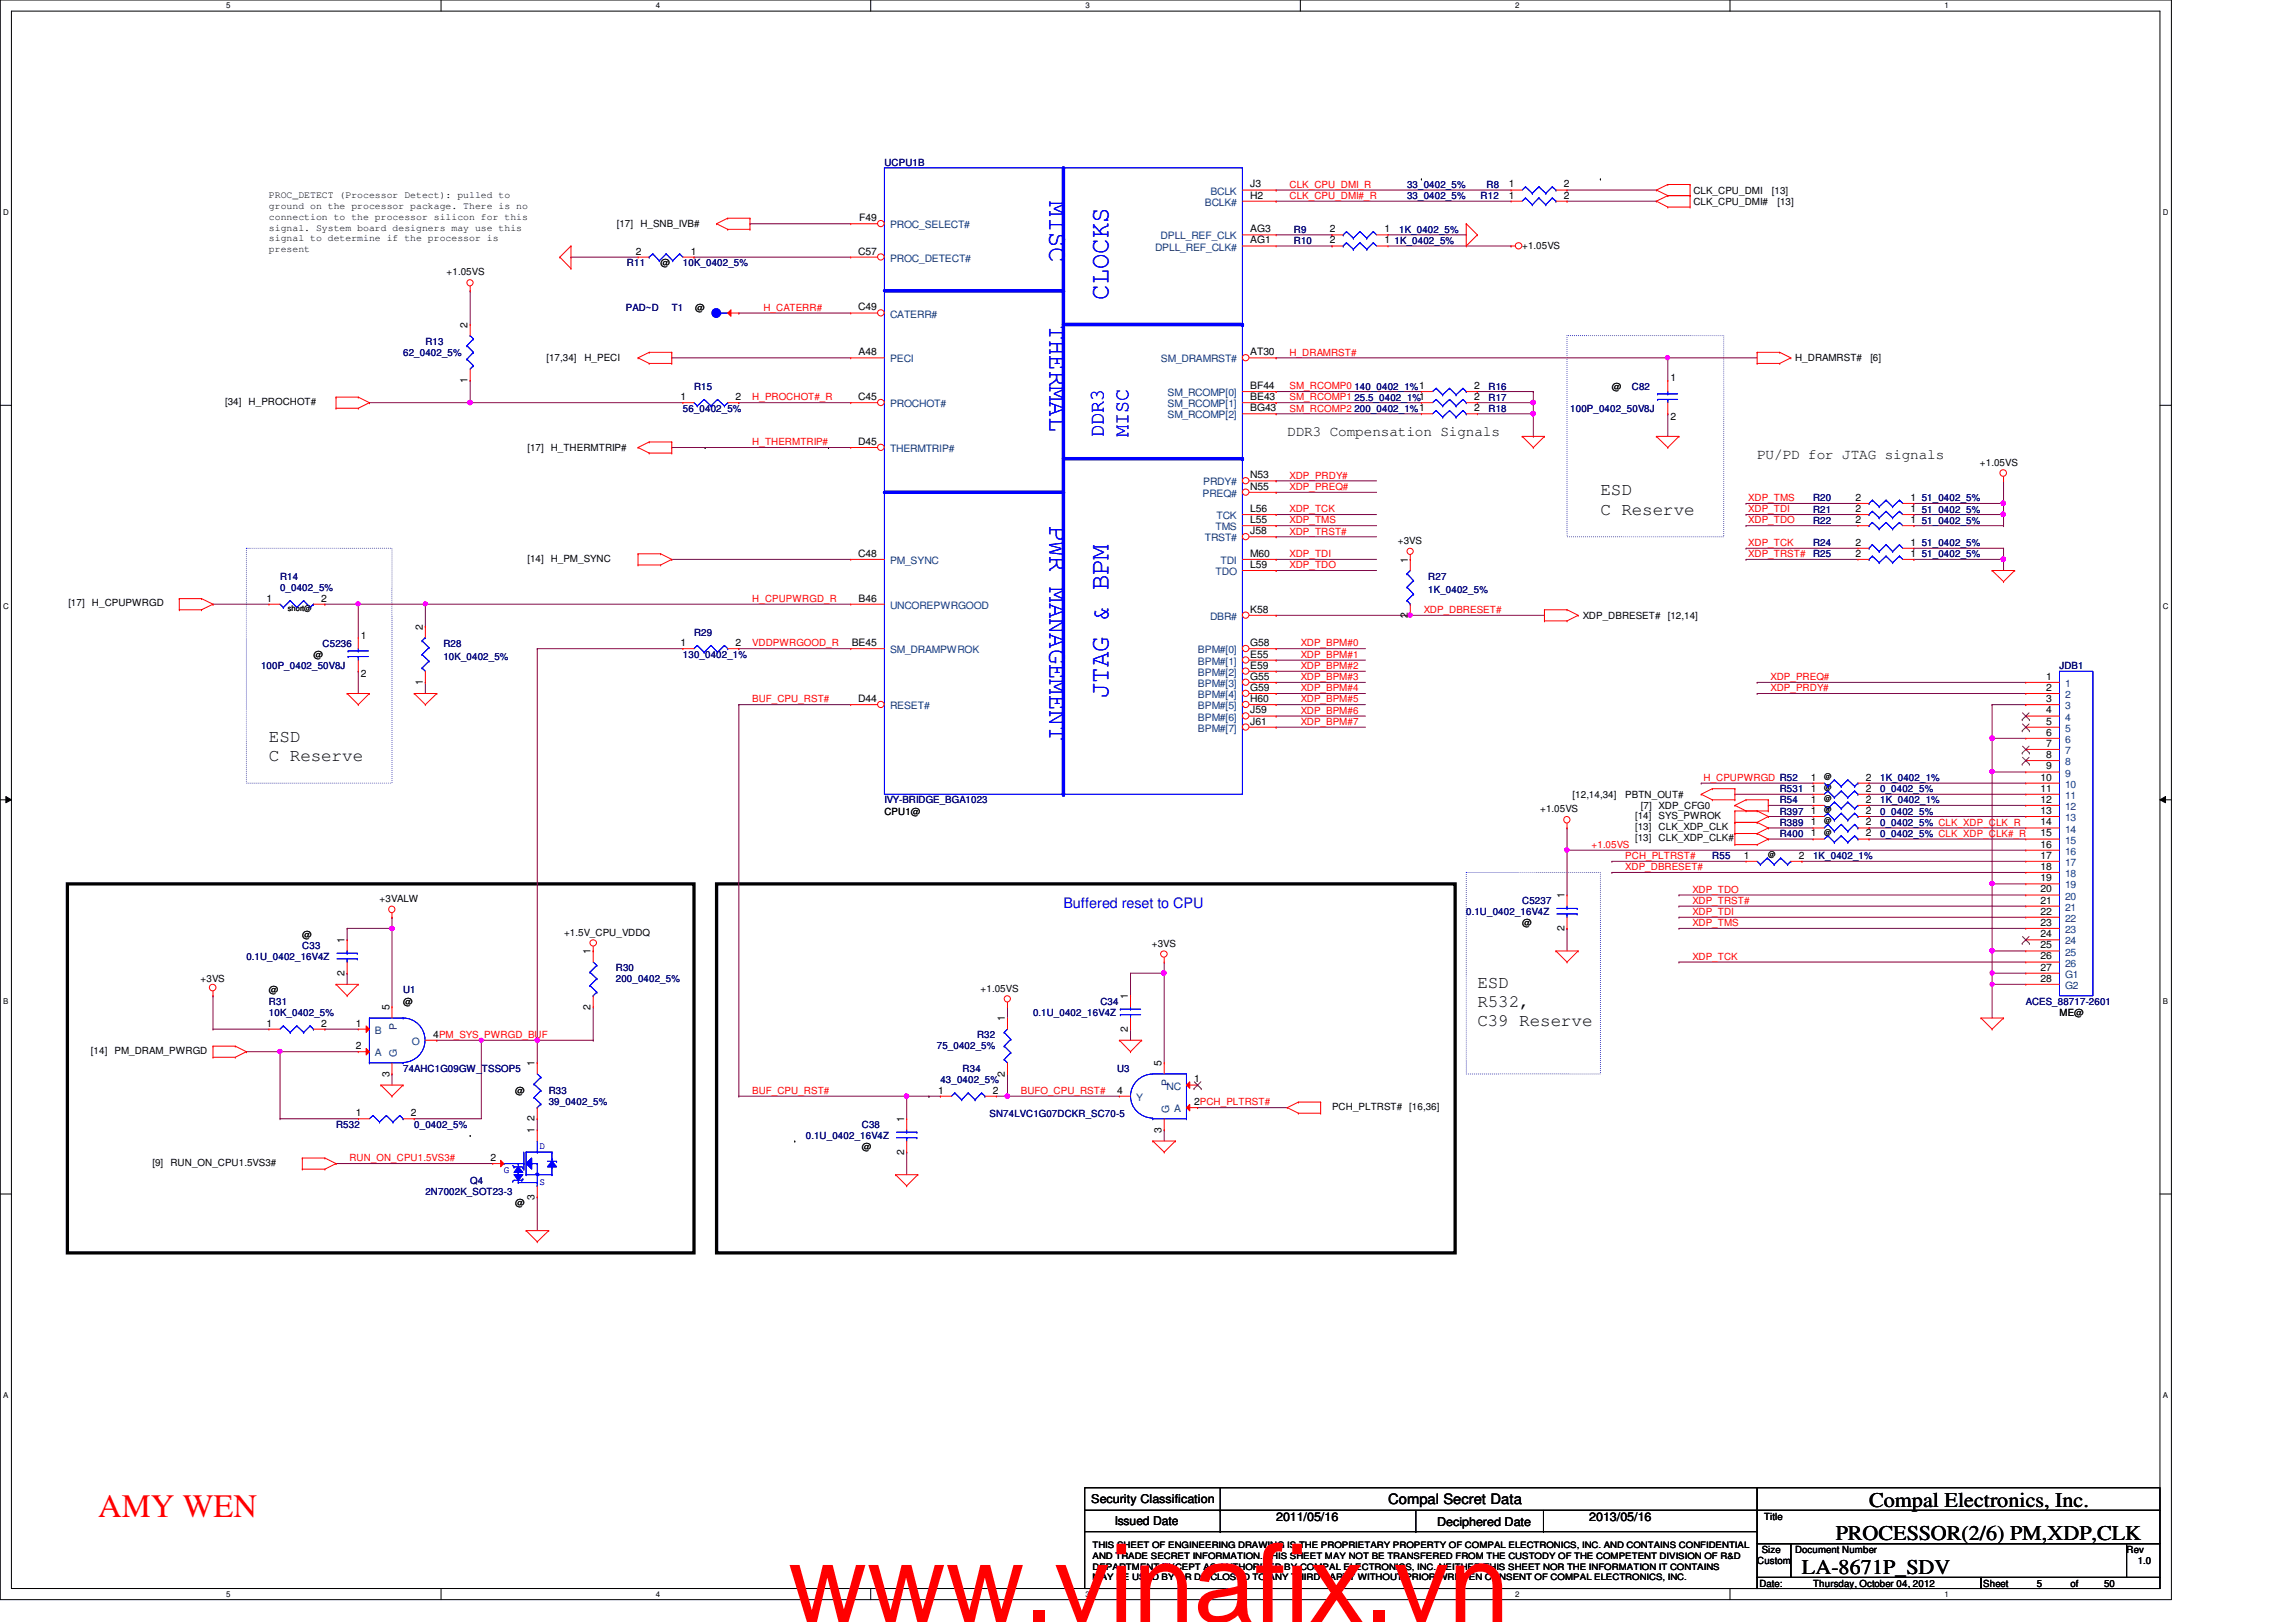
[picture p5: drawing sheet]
<svg xmlns="http://www.w3.org/2000/svg" width="297mm" height="210mm" viewBox="0 0 297 210" stroke-linecap="round" stroke-linejoin="round" font-family="sans-serif">
<defs><g id="words">
<text font-size="14.1" fill="#f00" x="102" y="209.9">www.vinafix.vn</text>
<text font-size="4.2" fill="#f00" x="12.7" y="196.3">AMY WEN</text>
<g font-size="3.5" fill="#00f">
<text x="135.8" y="26" transform="rotate(90 135.8 26)">MISC</text>
<text x="135.8" y="42" transform="rotate(90 135.8 42)">THERMAL</text>
<text x="143.4" y="38.8" transform="rotate(-90 143.4 38.8)">CLOCKS</text>
<text x="135.8" y="68" transform="rotate(90 135.8 68)">PWR MANAGEMENT</text>
<text x="143.4" y="90.3" transform="rotate(-90 143.4 90.3)">JTAG &amp; BPM</text>
</g>
<g font-size="2.7" fill="#00f">
<text x="142.8" y="56.6" transform="rotate(-90 142.8 56.6)">DDR3</text>
<text x="146" y="56.6" transform="rotate(-90 146 56.6)">MISC</text>
</g>
<g font-size="2.7">
<text x="241.8" y="195">Compal Electronics, Inc.</text>
<text x="233.1" y="203.7">LA-8671P_SDV</text>
<text x="237.5" y="199.3">PROCESSOR(2/6) PM,XDP,CLK</text>
</g>
<g font-size="2.3">
<text x="207" y="64.1">ESD</text>
<text x="207" y="66.6">C Reserve</text>
<text x="34.8" y="96">ESD</text>
<text x="34.8" y="98.5">C Reserve</text>
<text x="191.1" y="127.8">ESD</text>
<text x="191.1" y="130.3">R532,</text>
<text x="191.1" y="132.8">C39 Reserve</text>
</g>
<g font-size="1.9">
<text x="166.5" y="56.5">DDR3 Compensation Signals</text>
<text x="227.3" y="59.4">PU/PD for JTAG signals</text>
<text x="179.6" y="194.7">Compal Secret Data</text>
</g>
<text font-size="1.9" fill="#00f" x="137.6" y="117.5">Buffered reset to CPU</text>
<g font-size="1.6">
<text x="141.2" y="194.6">Security Classification</text>
<text x="144.2" y="197.3">Issued Date</text>
<text x="165.1" y="196.9">2011/05/16</text>
<text x="185.9" y="197.4">Deciphered Date</text>
<text x="205.6" y="196.9">2013/05/16</text>
</g>
<g font-size="1.3" fill="#000080">
<text x="114.4" y="21.5">UCPU1B</text>
<text x="182" y="25.8">33_0402_5%</text>
<text x="182" y="24.3">33_0402_5%</text>
<text x="191.6" y="25.8">R12</text>
<text x="192.3" y="24.3">R8</text>
<text x="81.1" y="34.5">R11</text>
<text x="88.3" y="34.5">10K_0402_5%</text>
<text x="167.4" y="31.6">R10</text>
<text x="167.4" y="30.1">R9</text>
<text x="180.4" y="31.6">1K_0402_5%</text>
<text x="181" y="30.1">1K_0402_5%</text>
<text x="81" y="40.3">PAD~D</text>
<text x="86.9" y="40.3">T1</text>
<text x="52.2" y="46.1">62_0402_5%</text>
<text x="55" y="44.6">R13</text>
<text x="88.3" y="53.3">56_0402_5%</text>
<text x="89.8" y="50.4">R15</text>
<text x="175.2" y="51.9">25.5_0402_1%1</text>
<text x="175.2" y="53.3">200_0402_1%1</text>
<text x="175.2" y="50.4">140_0402_1%1</text>
<text x="192.6" y="51.9">R17</text>
<text x="192.6" y="53.3">R18</text>
<text x="192.6" y="50.4">R16</text>
<text x="203.2" y="53.3">100P_0402_50V8J</text>
<text x="211.1" y="50.4">C82</text>
<text x="234.6" y="64.9">R20</text>
<text x="248.6" y="64.9">51_0402_5%</text>
<text x="234.6" y="67.8">R22</text>
<text x="234.6" y="70.7">R24</text>
<text x="234.6" y="66.3">R21</text>
<text x="248.6" y="67.8">51_0402_5%</text>
<text x="248.6" y="70.7">51_0402_5%</text>
<text x="248.6" y="66.3">51_0402_5%</text>
<text x="36.2" y="75">R14</text>
<text x="36.2" y="76.5">0_0402_5%</text>
<text x="184.8" y="75">R27</text>
<text x="184.8" y="76.8">1K_0402_5%</text>
<text x="234.6" y="72.1">R25</text>
<text x="248.6" y="72.1">51_0402_5%</text>
<text x="41.7" y="83.7">C5236</text>
<text x="57.4" y="83.7">R28</text>
<text x="89.8" y="82.3">R29</text>
<text x="33.8" y="86.6">100P_0402_50V8J</text>
<text x="57.4" y="85.4">10K_0402_5%</text>
<text x="88.3" y="85.1">130_0402_1%</text>
<text x="266.4" y="86.6">JDB1</text>
<text x="243.2" y="101.1">1K_0402_1%</text>
<text x="114.4" y="104">IVY-BRIDGE_BGA1023</text>
<text x="230.2" y="104">R54</text>
<text x="230.2" y="106.8">R389</text>
<text x="230.2" y="102.5">R531</text>
<text x="230.2" y="105.4">R397</text>
<text x="243.2" y="104">1K_0402_1%</text>
<text x="243.2" y="106.8">0_0402_5% CLK_XDP_CLK_R</text>
<text x="243.2" y="102.5">0_0402_5%</text>
<text x="243.2" y="105.4">0_0402_5%</text>
<text x="221.5" y="111.2">R55</text>
<text x="230.2" y="108.3">R400</text>
<text x="234.6" y="111.2">1K_0402_1%</text>
<text x="243.2" y="108.3">0_0402_5% CLK_XDP_CLK#_R</text>
<text x="189.7" y="118.4">0.1U_0402_16V4Z</text>
<text x="196.9" y="117">C5237</text>
<text x="31.9" y="124.2">0.1U_0402_16V4Z</text>
<text x="39.1" y="122.8">C33</text>
<text x="79.7" y="125.7">R30</text>
<text x="34.8" y="130">R31</text>
<text x="34.8" y="131.5">10K_0402_5%</text>
<text x="52.2" y="128.6">U1</text>
<text x="79.7" y="127.1">200_0402_5%</text>
<text x="133.6" y="131.5">0.1U_0402_16V4Z</text>
<text x="142.4" y="130">C34</text>
<text x="262.1" y="130">ACES_88717-2601</text>
<text x="121.2" y="135.8">75_0402_5%</text>
<text x="126.4" y="134.4">R32</text>
<text x="52.2" y="138.7">74AHC1G09GW_TSSOP5</text>
<text x="71" y="141.6">R33</text>
<text x="71" y="143">39_0402_5%</text>
<text x="121.7" y="140.2">43_0402_5%</text>
<text x="124.5" y="138.7">R34</text>
<text x="144.5" y="138.7">U3</text>
<text x="43.5" y="146">R532</text>
<text x="53.6" y="146">0_0402_5%</text>
<text x="104.3" y="147.4">0.1U_0402_16V4Z</text>
<text x="111.5" y="146">C38</text>
<text x="128" y="144.5">SN74LVC1G07DCKR_SC70-5</text>
<text x="55" y="154.6">2N7002K_SOT23-3</text>
<text x="60.8" y="153.2">Q4</text>
</g>
<g font-size="1.3">
<text x="34.8" y="25.7">PROC_DETECT (Processor Detect): pulled to</text>
<text x="34.8" y="27.1">ground on the processor package. There is no</text>
<text x="34.8" y="28.4">connection to the processor silicon for this</text>
<text x="34.8" y="29.8">signal. System board designers may use this</text>
<text x="79.8" y="29.4">[17]</text>
<text x="82.8" y="29.4">H_SNB_IVB#</text>
<text x="111.2" y="28.6">F49</text>
<text x="161.8" y="25.7">H2</text>
<text x="161.8" y="24.3">J3</text>
<text x="195.2" y="25.7">1</text>
<text x="195.2" y="24.3">1</text>
<text x="202.3" y="25.7">2</text>
<text x="202.3" y="24.3">2</text>
<text x="219.1" y="26.5">CLK_CPU_DMI#</text>
<text x="219.1" y="25.1">CLK_CPU_DMI</text>
<text x="229.2" y="25.1">[13]</text>
<text x="230" y="26.5">[13]</text>
<text x="34.8" y="31.2">signal to determine if the processor is</text>
<text x="34.8" y="32.6">present</text>
<text x="57.8" y="35.6">+1.05VS</text>
<text x="82.3" y="32.9">2</text>
<text x="85.5" y="34.5">@</text>
<text x="89.4" y="32.9">1</text>
<text x="111" y="32.9">C57</text>
<text x="161.8" y="31.5">AG1</text>
<text x="161.8" y="30.1">AG3</text>
<text x="172" y="31.5">2</text>
<text x="172" y="30.1">2</text>
<text x="179.1" y="31.5">1</text>
<text x="179.1" y="30.1">1</text>
<text x="196.9" y="32.2">+1.05VS</text>
<text x="90" y="40.3">@</text>
<text x="111" y="40.2">C49</text>
<text x="60.5" y="42.4" transform="rotate(-90 60.5 42.4)">2</text>
<text x="70.7" y="46.8">[17,34]</text>
<text x="75.6" y="46.8">H_PECI</text>
<text x="111.1" y="46">A48</text>
<text x="161.8" y="46">AT30</text>
<text x="232.2" y="46.8">H_DRAMRST#</text>
<text x="242" y="46.8">[6]</text>
<text x="29.1" y="52.4">[34]</text>
<text x="32.2" y="52.4">H_PROCHOT#</text>
<text x="60.5" y="49.5" transform="rotate(-90 60.5 49.5)">1</text>
<text x="88" y="51.8">1</text>
<text x="95.2" y="51.8">2</text>
<text x="111" y="51.8">C45</text>
<text x="161.8" y="51.8">BE43</text>
<text x="161.8" y="53.2">BG43</text>
<text x="161.8" y="50.3">BF44</text>
<text x="190.7" y="51.8">2</text>
<text x="190.7" y="53.2">2</text>
<text x="190.7" y="50.3">2</text>
<text x="208.5" y="50.4">@</text>
<text x="216.1" y="49.4">1</text>
<text x="68.2" y="58.4">[17] H_THERMTRIP#</text>
<text x="111" y="57.6">D45</text>
<text x="216.1" y="54.3">2</text>
<text x="161.8" y="61.9">N53</text>
<text x="161.8" y="63.4">N55</text>
<text x="240.1" y="64.8">2</text>
<text x="247.2" y="64.8">1</text>
<text x="256.2" y="60.2">+1.05VS</text>
<text x="161.8" y="66.3">L56</text>
<text x="161.8" y="67.7">L55</text>
<text x="161.8" y="69.1">J58</text>
<text x="180.8" y="70.4">+3VS</text>
<text x="240.1" y="67.7">2</text>
<text x="240.1" y="70.6">2</text>
<text x="240.1" y="66.3">2</text>
<text x="247.2" y="67.7">1</text>
<text x="247.2" y="70.6">1</text>
<text x="247.2" y="66.3">1</text>
<text x="34.5" y="77.9">1</text>
<text x="41.6" y="77.9">2</text>
<text x="68.2" y="72.7">[14] H_PM_SYNC</text>
<text x="111" y="72.1">C48</text>
<text x="111.1" y="77.9">B46</text>
<text x="161.8" y="72.1">M60</text>
<text x="161.8" y="73.5">L59</text>
<text x="182.1" y="72.8" transform="rotate(-90 182.1 72.8)">1</text>
<text x="240.1" y="72.1">2</text>
<text x="247.2" y="72.1">1</text>
<text x="8.8" y="78.5">[17]</text>
<text x="11.9" y="78.5">H_CPUPWRGD</text>
<text x="46.7" y="82.6">1</text>
<text x="54.7" y="81.5" transform="rotate(-90 54.7 81.5)">2</text>
<text x="88" y="83.6">1</text>
<text x="95.2" y="83.6">2</text>
<text x="110.2" y="83.6">BE45</text>
<text x="161.8" y="79.3">K58</text>
<text x="161.8" y="83.6">G58</text>
<text x="182.1" y="80" transform="rotate(-90 182.1 80)">2</text>
<text x="204.8" y="80.1">XDP_DBRESET#</text>
<text x="215.8" y="80.1">[12,14]</text>
<text x="40.6" y="85.1">@</text>
<text x="46.7" y="87.6">2</text>
<text x="54.7" y="88.6" transform="rotate(-90 54.7 88.6)">1</text>
<text x="161.8" y="85.1">E55</text>
<text x="161.8" y="86.5">E59</text>
<text x="161.8" y="88">G55</text>
<text x="161.8" y="89.4">G59</text>
<text x="264.7" y="88">1</text>
<text x="264.7" y="89.4">2</text>
<text x="111" y="90.8">D44</text>
<text x="161.8" y="90.8">H60</text>
<text x="161.8" y="92.3">J59</text>
<text x="161.8" y="93.8">J61</text>
<text x="264.7" y="90.8">3</text>
<text x="264.7" y="92.3">4</text>
<text x="264.7" y="93.8">5</text>
<text x="264.7" y="95.2">6</text>
<text x="234.3" y="101">1</text>
<text x="241.4" y="101">2</text>
<text x="264" y="101">10</text>
<text x="264.7" y="96.6">7</text>
<text x="264.7" y="98.1">8</text>
<text x="264.7" y="99.6">9</text>
<text x="114.4" y="105.4">CPU1@</text>
<text x="199.3" y="105.1">+1.05VS</text>
<text x="203.5" y="103.3">[12,14,34]</text>
<text x="210.3" y="103.3">PBTN_OUT#</text>
<text x="211.5" y="107.4">[13]</text>
<text x="211.5" y="106">[14]</text>
<text x="212.3" y="104.7">[7] XDP_CFG0</text>
<text x="214.6" y="107.4">CLK_XDP_CLK</text>
<text x="214.6" y="106">SYS_PWROK</text>
<text x="234.3" y="103.9">1</text>
<text x="234.3" y="106.8">1</text>
<text x="234.3" y="102.4">1</text>
<text x="234.3" y="105.3">1</text>
<text x="241.4" y="103.9">2</text>
<text x="241.4" y="106.8">2</text>
<text x="241.4" y="102.4">2</text>
<text x="241.4" y="105.3">2</text>
<text x="264" y="102.4">11</text>
<text x="264" y="103.9">12</text>
<text x="264" y="105.3">13</text>
<text x="264" y="106.8">14</text>
<text x="211.5" y="108.9">[13]</text>
<text x="214.6" y="108.9">CLK_XDP_CLK#</text>
<text x="225.6" y="111.1">1</text>
<text x="232.7" y="111.1">2</text>
<text x="234.3" y="108.2">1</text>
<text x="241.4" y="108.2">2</text>
<text x="264" y="108.2">15</text>
<text x="264" y="109.7">16</text>
<text x="264" y="111.1">17</text>
<text x="264" y="112.6">18</text>
<text x="49.1" y="116.7">+3VALW</text>
<text x="196.9" y="119.9">@</text>
<text x="202.4" y="116.2" transform="rotate(-90 202.4 116.2)">1</text>
<text x="264" y="114">19</text>
<text x="264" y="115.5">20</text>
<text x="264" y="116.9">21</text>
<text x="264" y="118.4">22</text>
<text x="264" y="119.8">23</text>
<text x="39.1" y="121.3">@</text>
<text x="44.6" y="122" transform="rotate(-90 44.6 122)">1</text>
<text x="73" y="121.1">+1.5V_CPU_VDDQ</text>
<text x="76.4" y="123.5" transform="rotate(-90 76.4 123.5)">1</text>
<text x="149" y="122.5">+3VS</text>
<text x="202.4" y="120.5" transform="rotate(-90 202.4 120.5)">2</text>
<text x="264" y="121.3">24</text>
<text x="264" y="122.7">25</text>
<text x="264" y="124.2">26</text>
<text x="264" y="125.6">27</text>
<text x="25.9" y="127.1">+3VS</text>
<text x="34.8" y="128.6">@</text>
<text x="44.6" y="126.3" transform="rotate(-90 44.6 126.3)">2</text>
<text x="50.4" y="130.7" transform="rotate(-90 50.4 130.7)">5</text>
<text x="52.2" y="130">@</text>
<text x="76.4" y="130.6" transform="rotate(-90 76.4 130.6)">2</text>
<text x="126.9" y="128.3">+1.05VS</text>
<text x="145.9" y="129.3" transform="rotate(-90 145.9 129.3)">1</text>
<text x="264" y="127">28</text>
<text x="266.4" y="131.5">ME@</text>
<text x="11.8" y="136.4">[14]</text>
<text x="14.8" y="136.4">PM_DRAM_PWRGD</text>
<text x="34.5" y="132.8">1</text>
<text x="41.6" y="132.8">2</text>
<text x="46.1" y="132.8">1</text>
<text x="46.1" y="135.8">2</text>
<text x="56" y="134.3">4PM_SYS_PWRGD_BUF</text>
<text x="69.2" y="138" transform="rotate(-90 69.2 138)">1</text>
<text x="130" y="132.2" transform="rotate(-90 130 132.2)">1</text>
<text x="145.9" y="133.5" transform="rotate(-90 145.9 133.5)">2</text>
<text x="150.3" y="138" transform="rotate(-90 150.3 138)">5</text>
<text x="50.4" y="139.3" transform="rotate(-90 50.4 139.3)">3</text>
<text x="66.6" y="141.6">@</text>
<text x="121.4" y="141.5">1</text>
<text x="128.4" y="141.5">2</text>
<text x="130" y="139.3" transform="rotate(-90 130 139.3)">2</text>
<text x="144.5" y="141.5">4</text>
<text x="154.5" y="140.1">1</text>
<text x="154.5" y="143">2PCH_PLTRST#</text>
<text x="172.3" y="143.6">PCH_PLTRST#</text>
<text x="182.3" y="143.6">[16,36]</text>
<text x="46.1" y="144.4">1</text>
<text x="53.2" y="144.4">2</text>
<text x="69.2" y="146.6" transform="rotate(-90 69.2 146.6)">1</text>
<text x="69.2" y="145.1" transform="rotate(-90 69.2 145.1)">2</text>
<text x="111.5" y="148.8">@</text>
<text x="117" y="149.4" transform="rotate(-90 117 149.4)">2</text>
<text x="117" y="145.2" transform="rotate(-90 117 145.2)">1</text>
<text x="150.3" y="146.6" transform="rotate(-90 150.3 146.6)">3</text>
<text x="19.7" y="150.9">[9]</text>
<text x="22.1" y="150.9">RUN_ON_CPU1.5VS3#</text>
<text x="63.5" y="150.2">2</text>
<text x="69.2" y="155.2" transform="rotate(-90 69.2 155.2)">3</text>
<text x="66.6" y="156.1">@</text>
<text x="228.2" y="196.8">Title</text>
<text x="227.3" y="202.4">Custom</text>
<text x="227.9" y="201">Size</text>
<text x="232.2" y="201">Document Number</text>
<text x="275.1" y="201">Rev</text>
<text x="276.6" y="202.4">1.0</text>
<text x="227.6" y="205.3">Date:</text>
<text x="234.6" y="205.3">Thursday, October 04, 2012</text>
<text x="256.6" y="205.3">Sheet</text>
<text x="263.5" y="205.3">5</text>
<text x="267.9" y="205.3">of</text>
<text x="272.2" y="205.3">50</text>
</g>
<g font-size="1.3" fill="#004080">
<text x="115.1" y="29.5">PROC_SELECT#</text>
<text x="155.9" y="26.6">BCLK#</text>
<text x="156.6" y="25.2">BCLK</text>
<text x="115.1" y="33.9">PROC_DETECT#</text>
<text x="149.4" y="32.4">DPLL_REF_CLK#</text>
<text x="150.2" y="31">DPLL_REF_CLK</text>
<text x="115.1" y="41.1">CATERR#</text>
<text x="115.1" y="46.9">PECI</text>
<text x="150.2" y="46.9">SM_DRAMRST#</text>
<text x="115.1" y="52.7">PROCHOT#</text>
<text x="151" y="52.7">SM_RCOMP[1]</text>
<text x="151" y="51.3">SM_RCOMP[0]</text>
<text x="115.1" y="58.5">THERMTRIP#</text>
<text x="151" y="54.1">SM_RCOMP[2]</text>
<text x="155.6" y="64.3">PREQ#</text>
<text x="155.7" y="62.8">PRDY#</text>
<text x="155.9" y="70.1">TRST#</text>
<text x="157.3" y="68.6">TMS</text>
<text x="157.4" y="67.2">TCK</text>
<text x="115.1" y="73">PM_SYNC</text>
<text x="157.3" y="74.4">TDO</text>
<text x="157.9" y="73">TDI</text>
<text x="115.1" y="78.8">UNCOREPWRGOOD</text>
<text x="156.5" y="80.2">DBR#</text>
<text x="115.1" y="84.5">SM_DRAMPWROK</text>
<text x="155" y="84.5">BPM#[0]</text>
<text x="155" y="86">BPM#[1]</text>
<text x="155" y="87.5">BPM#[2]</text>
<text x="155" y="88.9">BPM#[3]</text>
<text x="267.2" y="88.9">1</text>
<text x="115.1" y="91.8">RESET#</text>
<text x="155" y="90.3">BPM#[4]</text>
<text x="155" y="91.8">BPM#[5]</text>
<text x="155" y="93.3">BPM#[6]</text>
<text x="155" y="94.7">BPM#[7]</text>
<text x="267.2" y="90.3">2</text>
<text x="267.2" y="91.8">3</text>
<text x="267.2" y="93.3">4</text>
<text x="267.2" y="94.7">5</text>
<text x="267.2" y="96.1">6</text>
<text x="267.2" y="97.6">7</text>
<text x="267.2" y="99">8</text>
<text x="267.2" y="100.5">9</text>
<text x="267.2" y="101.9">10</text>
<text x="267.2" y="103.4">11</text>
<text x="267.2" y="104.8">12</text>
<text x="267.2" y="106.3">13</text>
<text x="267.2" y="107.7">14</text>
<text x="267.2" y="109.2">15</text>
<text x="267.2" y="110.6">16</text>
<text x="267.2" y="112.1">17</text>
<text x="267.2" y="113.5">18</text>
<text x="267.2" y="115">19</text>
<text x="267.2" y="116.4">20</text>
<text x="267.2" y="117.9">21</text>
<text x="267.2" y="119.3">22</text>
<text x="267.2" y="120.7">23</text>
<text x="267.2" y="122.2">24</text>
<text x="267.2" y="123.7">25</text>
<text x="267.2" y="125.1">26</text>
<text x="267.2" y="126.5">G1</text>
<text x="267.2" y="128">G2</text>
<text x="48.5" y="133.8">B</text>
<text x="48.5" y="136.7">A</text>
<text x="51.3" y="136.8" transform="rotate(-90 51.3 136.8)">G</text>
<text x="51.3" y="133.3" transform="rotate(-90 51.3 133.3)">P</text>
<text x="53.3" y="135.2">O</text>
<text x="147" y="142.5">Y</text>
<text x="150.9" y="141">NC</text>
<text x="151.3" y="140.6" transform="rotate(-90 151.3 140.6)">P</text>
<text x="151.9" y="143.9">A</text>
<text x="151.3" y="144.1" transform="rotate(-90 151.3 144.1)">G</text>
</g>
<g font-size="1.3" fill="#f00">
<text x="166.8" y="25.7">CLK_CPU_DMI#_R</text>
<text x="166.8" y="24.3">CLK_CPU_DMI_R</text>
<text x="98.8" y="40.2">H_CATERR#</text>
<text x="166.8" y="46">H_DRAMRST#</text>
<text x="97.3" y="51.8">H_PROCHOT#_R</text>
<text x="166.8" y="50.4">SM_RCOMP0</text>
<text x="166.8" y="51.8">SM_RCOMP1</text>
<text x="166.8" y="53.3">SM_RCOMP2</text>
<text x="97.3" y="57.6">H_THERMTRIP#</text>
<text x="166.8" y="61.9">XDP_PRDY#</text>
<text x="166.8" y="63.4">XDP_PREQ#</text>
<text x="226.2" y="64.9">XDP_TMS</text>
<text x="166.8" y="66.3">XDP_TCK</text>
<text x="166.8" y="67.7">XDP_TMS</text>
<text x="166.8" y="69.2">XDP_TRST#</text>
<text x="226.2" y="70.7">XDP_TCK</text>
<text x="226.2" y="66.3">XDP_TDI</text>
<text x="226.2" y="67.7">XDP_TDO</text>
<text x="97.3" y="77.9">H_CPUPWRGD_R</text>
<text x="166.8" y="72.1">XDP_TDI</text>
<text x="166.8" y="73.5">XDP_TDO</text>
<text x="226.2" y="72.1">XDP_TRST#</text>
<text x="97.3" y="83.7">VDDPWRGOOD_R</text>
<text x="168.3" y="83.7">XDP_BPM#0</text>
<text x="184.2" y="79.3">XDP_DBRESET#</text>
<text x="168.3" y="85.1">XDP_BPM#1</text>
<text x="168.3" y="86.6">XDP_BPM#2</text>
<text x="168.3" y="88">XDP_BPM#3</text>
<text x="168.3" y="89.5">XDP_BPM#4</text>
<text x="229.1" y="89.5">XDP_PRDY#</text>
<text x="229.1" y="88">XDP_PREQ#</text>
<text x="97.3" y="90.9">BUF_CPU_RST#</text>
<text x="168.3" y="90.9">XDP_BPM#5</text>
<text x="168.3" y="92.4">XDP_BPM#6</text>
<text x="168.3" y="93.8">XDP_BPM#7</text>
<text x="220.4" y="101">H_CPUPWRGD R52</text>
<text x="205.9" y="109.7">+1.05VS</text>
<text x="210.3" y="111.2">PCH_PLTRST#</text>
<text x="210.3" y="112.6">XDP_DBRESET#</text>
<text x="218.9" y="118.4">XDP_TDI</text>
<text x="218.9" y="115.5">XDP_TDO</text>
<text x="218.9" y="119.8">XDP_TMS</text>
<text x="218.9" y="117">XDP_TRST#</text>
<text x="218.9" y="124.2">XDP_TCK</text>
<text x="97.3" y="141.6">BUF_CPU_RST#</text>
<text x="132.1" y="141.6">BUFO_CPU_RST#</text>
<text x="45.2" y="150.3">RUN_ON_CPU1.5VS3#</text>
</g>
<g font-size="1.3" fill="#00f">
<text x="69.8" y="148.7">D</text>
<text x="65.2" y="151.8">G</text>
<text x="69.8" y="153.4">S</text>
</g>
<g font-size="1.1">
<text x="141.3" y="203.1">DEPARTMENT EXCEPT AS AUTHORIZED BY COMPAL ELECTRONICS, INC. NEITHER THIS SHEET NOR THE INFORMATION IT CONTAINS</text>
<text x="141.3" y="201.7">AND TRADE SECRET INFORMATION. THIS SHEET MAY NOT BE TRANSFERED FROM THE CUSTODY OF THE COMPETENT DIVISION OF R&amp;D</text>
<text x="141.3" y="200.3">THIS SHEET OF ENGINEERING DRAWING IS THE PROPRIETARY PROPERTY OF COMPAL ELECTRONICS, INC. AND CONTAINS CONFIDENTIAL</text>
<text x="141.3" y="204.5">MAY BE USED BY OR DISCLOSED TO ANY THIRD PARTY WITHOUT PRIOR WRITTEN CONSENT OF COMPAL ELECTRONICS, INC.</text>
</g>
<g font-size="1">
<text x="29.2" y="1.1">5</text>
<text x="84.8" y="1.1">4</text>
<text x="140.4" y="1.1">3</text>
<text x="196" y="1.1">2</text>
<text x="251.6" y="1.1">1</text>
<text x=".4" y="27.8">D</text>
<text x="279.8" y="27.8">D</text>
<text x=".4" y="78.8">C</text>
<text x="37.2" y="79.1">short@</text>
<text x="279.8" y="78.8">C</text>
<text x="236" y="100.8">@</text>
<text x="236" y="103.7">@</text>
<text x="236" y="106.6">@</text>
<text x="236" y="102.2">@</text>
<text x="236" y="105.1">@</text>
<text x="228.8" y="110.9">@</text>
<text x="236" y="108">@</text>
<text x=".4" y="129.9">B</text>
<text x="279.8" y="129.9">B</text>
<text x=".4" y="180.9">A</text>
<text x="279.8" y="180.9">A</text>
<text x="29.2" y="206.6">5</text>
<text x="84.8" y="206.6">4</text>
<text x="140.4" y="206.6">3</text>
<text x="196" y="206.6">2</text>
<text x="251.6" y="206.6">1</text>
</g>
</g></defs>
<path d="M0 0h280.9v207h-280.9zM1.5 1.4h277.9v204.2h-277.9z" fill="none" stroke="#000" stroke-width=".13"/>
<g fill="#fff">
<path d="M29.2 .2h.6v1.1h-.6z"/>
<path d="M29.2 205.7h.6v1.2h-.6z"/>
</g>
<path d="M57.1 0v1.4M57.1 205.6v1.4" fill="none" stroke="#000" stroke-width=".13"/>
<g fill="#fff">
<path d="M84.8 .2h.6v1.1h-.6z"/>
<path d="M84.8 205.7h.6v1.2h-.6z"/>
</g>
<path d="M112.6 0v1.4M112.6 205.6v1.4" fill="none" stroke="#000" stroke-width=".13"/>
<g fill="#fff">
<path d="M140.4 .2h.6v1.1h-.6z"/>
<path d="M140.4 205.7h.6v1.2h-.6z"/>
</g>
<path d="M168.2 0v1.4M168.2 205.6v1.4" fill="none" stroke="#000" stroke-width=".13"/>
<g fill="#fff">
<path d="M196 .2h.5v1.1h-.5z"/>
<path d="M196 205.7h.5v1.2h-.5z"/>
</g>
<path d="M223.8 0v1.4M223.8 205.6v1.4" fill="none" stroke="#000" stroke-width=".13"/>
<g fill="#fff">
<path d="M251.6 .2h.5v1.1h-.5z"/>
<path d="M251.6 205.7h.5v1.2h-.5z"/>
<path d="M.4 26.9h.7v1.2h-.7z"/>
<path d="M279.8 26.9h.7v1.2h-.7z"/>
<path d="M.4 77.9h.7v1.2h-.7z"/>
<path d="M279.8 77.9h.7v1.2h-.7z"/>
</g>
<path d="M0 52.5h1.5M279.4 52.5h1.5" fill="none" stroke="#000" stroke-width=".13"/>
<g fill="#fff">
<path d="M.4 129h.7v1.1h-.7z"/>
<path d="M279.8 129h.7v1.1h-.7z"/>
</g>
<path d="M0 103.5h1.5M.8 103.1l.7 .4-.7 .4zM279.4 103.5l.8-.4v.8zM279.4 103.5h1.5" fill="none" stroke="#000" stroke-width=".13"/>
<path d="M.8 103.1l.7 .4-.7 .4zM279.4 103.5l.8-.4v.8z" fill="#000"/>
<g fill="#fff">
<path d="M.4 180h.7v1.1h-.7z"/>
<path d="M279.8 180h.7v1.1h-.7z"/>
</g>
<path d="M183.9 23.2h.1M207 23.2h.1M91.2 57.9h.1M107.2 57.9h.1M0 154.5h1.5M60.8 146.9h.1M102.8 147.7h.1M120.2 141.9h.1M130.3 141.9h.1M279.4 154.5h1.5" fill="none" stroke="#000" stroke-width=".13"/>
<path d="M8.7 114.4h81.1v47.7h-81.1zM92.7 114.4h95.6v47.7h-95.6z" fill="none" stroke="#000" stroke-width=".42"/>
<path d="M202.7 43.4h20.3v26.1h-20.3zM31.9 71h18.8v30.3h-18.8zM189.7 112.9h17.3v26.1h-17.3z" fill="none" stroke="#00f" stroke-width=".13" stroke-dasharray="0 .3"/>
<path d="M224.4 102.8h.1M224.4 102.8h10.2M257.7 125.9h.1M257.7 125.9h4.4" fill="none" stroke="#800040" stroke-width=".13"/>
<circle cx="257.7" cy="125.9" r=".27" fill="#f0f"/>
<circle cx="257.7" cy="125.9" r=".27" fill="none" stroke="#f0f" stroke-width=".13"/>
<path d="M257.7 123.1h.1M257.7 123.1v2.8" fill="none" stroke="#800040" stroke-width=".13"/>
<circle cx="257.7" cy="123" r=".27" fill="#f0f"/>
<circle cx="257.7" cy="123" r=".27" fill="none" stroke="#f0f" stroke-width=".13"/>
<path d="M257.7 127.4h.1M257.7 127.4h4.4" fill="none" stroke="#800040" stroke-width=".13"/>
<circle cx="257.7" cy="127.4" r=".26" fill="#f0f"/>
<circle cx="257.7" cy="127.4" r=".26" fill="none" stroke="#f0f" stroke-width=".13"/>
<path d="M60.8 37.6h.1M60.8 37.6v4.4M179.6 31.8h15.9M195.5 31.8h.1M259.2 65.2h.1M259.2 62.2v3M130.3 130.3h.1M130.3 130.3v1.4M257.7 125.9h.1M257.7 125.9v1.5" fill="none" stroke="#800040" stroke-width=".13"/>
<circle cx="259.1" cy="65.1" r=".27" fill="#f0f"/>
<circle cx="259.1" cy="65.1" r=".27" fill="none" stroke="#f0f" stroke-width=".13"/>
<path d="M259.2 66.6h.1M259.2 65.2v1.4" fill="none" stroke="#800040" stroke-width=".13"/>
<circle cx="259.1" cy="65.1" r=".27" fill="#f0f"/>
<circle cx="259.1" cy="65.1" r=".27" fill="none" stroke="#f0f" stroke-width=".13"/>
<circle cx="259.1" cy="66.6" r=".27" fill="#f0f"/>
<circle cx="259.1" cy="66.6" r=".27" fill="none" stroke="#f0f" stroke-width=".13"/>
<path d="M259.2 68h.1M259.2 66.6v1.4" fill="none" stroke="#800040" stroke-width=".13"/>
<circle cx="259.1" cy="66.6" r=".27" fill="#f0f"/>
<circle cx="259.1" cy="66.6" r=".27" fill="none" stroke="#f0f" stroke-width=".13"/>
<path d="M247.6 68h.1M247.6 65.2h.1M247.6 68h11.6M247.6 65.2h11.6" fill="none" stroke="#800040" stroke-width=".13"/>
<circle cx="259.1" cy="65.1" r=".27" fill="#f0f"/>
<circle cx="259.1" cy="65.1" r=".27" fill="none" stroke="#f0f" stroke-width=".13"/>
<path d="M247.6 66.6h.1M247.6 66.6h11.6" fill="none" stroke="#800040" stroke-width=".13"/>
<circle cx="259.1" cy="66.6" r=".27" fill="#f0f"/>
<circle cx="259.1" cy="66.6" r=".27" fill="none" stroke="#f0f" stroke-width=".13"/>
<path d="M202.7 110h.1M202.7 110h59.4" fill="none" stroke="#800040" stroke-width=".13"/>
<circle cx="202.7" cy="110" r=".29" fill="#f0f"/>
<circle cx="202.7" cy="110" r=".29" fill="none" stroke="#f0f" stroke-width=".13"/>
<path d="M202.7 107.1h.1M202.7 107.1v2.9M50.7 120.1h.1M50.7 120.1v10.2" fill="none" stroke="#800040" stroke-width=".13"/>
<circle cx="50.7" cy="120.1" r=".27" fill="#f0f"/>
<circle cx="50.7" cy="120.1" r=".27" fill="none" stroke="#f0f" stroke-width=".13"/>
<path d="M50.7 118.7h.1M50.7 118.7v1.4" fill="none" stroke="#800040" stroke-width=".13"/>
<circle cx="50.7" cy="120.1" r=".27" fill="#f0f"/>
<circle cx="50.7" cy="120.1" r=".27" fill="none" stroke="#f0f" stroke-width=".13"/>
<path d="M44.9 120.1h.1M44.9 120.1h5.8" fill="none" stroke="#800040" stroke-width=".13"/>
<circle cx="50.7" cy="120.1" r=".27" fill="#f0f"/>
<circle cx="50.7" cy="120.1" r=".27" fill="none" stroke="#f0f" stroke-width=".13"/>
<path d="M44.9 121.6h.1M44.9 120.1v1.5M150.6 125.9h.1M150.6 124.5v1.4" fill="none" stroke="#800040" stroke-width=".13"/>
<circle cx="150.6" cy="125.9" r=".27" fill="#f0f"/>
<circle cx="150.6" cy="125.9" r=".27" fill="none" stroke="#f0f" stroke-width=".13"/>
<path d="M146.3 125.9h.1M146.3 125.9h4.3" fill="none" stroke="#800040" stroke-width=".13"/>
<circle cx="150.6" cy="125.9" r=".27" fill="#f0f"/>
<circle cx="150.6" cy="125.9" r=".27" fill="none" stroke="#f0f" stroke-width=".13"/>
<path d="M146.3 128.9h.1M146.3 125.9v3M150.6 125.9h.1M150.6 125.9v11.6" fill="none" stroke="#800040" stroke-width=".13"/>
<circle cx="150.6" cy="125.9" r=".27" fill="#f0f"/>
<circle cx="150.6" cy="125.9" r=".27" fill="none" stroke="#f0f" stroke-width=".13"/>
<path d="M241.8 102.8h.1M241.8 102.8h20.3M27.6 133.2h.1M27.6 128.9h.1M27.6 133.2h7.2M27.6 128.9v4.3M128.9 141.9h1.4M130.3 141.9h.1" fill="none" stroke="#800040" stroke-width=".13"/>
<circle cx="130.3" cy="141.9" r=".27" fill="#f0f"/>
<circle cx="130.3" cy="141.9" r=".27" fill="none" stroke="#f0f" stroke-width=".13"/>
<path d="M130.3 139h.1M130.3 139v2.9" fill="none" stroke="#800040" stroke-width=".13"/>
<circle cx="130.3" cy="141.9" r=".27" fill="#f0f"/>
<circle cx="130.3" cy="141.9" r=".27" fill="none" stroke="#f0f" stroke-width=".13"/>
<path d="M130.3 141.9h.1M130.3 141.9h14.5" fill="none" stroke="#800040" stroke-width=".13"/>
<circle cx="130.3" cy="141.9" r=".27" fill="#f0f"/>
<circle cx="130.3" cy="141.9" r=".27" fill="none" stroke="#f0f" stroke-width=".13"/>
<path d="M95.6 91.2h.1M95.6 91.2h14.5M95.6 91.2v50.7M95.6 141.9h.1M95.6 141.9h21.7M117.3 141.9h.1" fill="none" stroke="#800040" stroke-width=".13"/>
<circle cx="117.3" cy="141.9" r=".27" fill="#f0f"/>
<circle cx="117.3" cy="141.9" r=".27" fill="none" stroke="#f0f" stroke-width=".13"/>
<path d="M117.3 141.9h4.4M121.7 141.9h.1" fill="none" stroke="#800040" stroke-width=".13"/>
<circle cx="117.3" cy="141.9" r=".27" fill="#f0f"/>
<circle cx="117.3" cy="141.9" r=".27" fill="none" stroke="#f0f" stroke-width=".13"/>
<path d="M117.3 141.9h.1M117.3 141.9v2.9" fill="none" stroke="#800040" stroke-width=".13"/>
<circle cx="117.3" cy="141.9" r=".27" fill="#f0f"/>
<circle cx="117.3" cy="141.9" r=".27" fill="none" stroke="#f0f" stroke-width=".13"/>
<g fill="none" stroke="#800040" stroke-width=".13">
<path d="M73.9 33.3h.1M73.9 33.3h8.6M165.1 26h.1M165.1 24.6h.1M165.1 24.6h30.4M165.1 26h30.4M202.7 24.6h.1M202.7 26h.1M202.7 24.6h11.6M202.7 26h11.6M191.1 52.1h7.3M198.4 52.1h.1"/>
<path d="M228.8 107.1h.1M228.8 108.6h.1M228.8 107.1h5.8M228.8 108.6h5.8"/>
</g>
<circle cx="198.3" cy="52.1" r=".29" fill="#f0f"/>
<circle cx="198.3" cy="52.1" r=".29" fill="none" stroke="#f0f" stroke-width=".13"/>
<path d="M198.4 50.7h.1M198.4 50.7v1.4" fill="none" stroke="#800040" stroke-width=".13"/>
<circle cx="198.3" cy="52.1" r=".29" fill="#f0f"/>
<circle cx="198.3" cy="52.1" r=".29" fill="none" stroke="#f0f" stroke-width=".13"/>
<path d="M191.1 50.7h.1M191.1 50.7h7.3M191.1 53.6h7.3M198.4 53.6h.1" fill="none" stroke="#800040" stroke-width=".13"/>
<circle cx="198.3" cy="53.5" r=".29" fill="#f0f"/>
<circle cx="198.3" cy="53.5" r=".29" fill="none" stroke="#f0f" stroke-width=".13"/>
<path d="M198.4 56.5h.1M198.4 53.6v2.9" fill="none" stroke="#800040" stroke-width=".13"/>
<circle cx="198.3" cy="53.5" r=".29" fill="#f0f"/>
<circle cx="198.3" cy="53.5" r=".29" fill="none" stroke="#f0f" stroke-width=".13"/>
<g fill="none" stroke="#800040" stroke-width=".13">
<path d="M198.4 52.1h.1M198.4 52.1v1.5M55 88.3h.1M55 88.3v1.4M44.9 125.9h.1M44.9 125.9v1.5M50.7 139h.1M50.7 139v1.4M146.3 133.2h.1M146.3 133.2v1.4M69.5 154.9h.1M69.5 154.9v4.4"/>
<path d="M117.3 149.1h.1M117.3 149.1v2.9M150.6 146.2h.1M150.6 146.2v1.5"/>
</g>
<circle cx="198.3" cy="53.5" r=".29" fill="#f0f"/>
<circle cx="198.3" cy="53.5" r=".29" fill="none" stroke="#f0f" stroke-width=".13"/>
<circle cx="198.3" cy="52.1" r=".29" fill="#f0f"/>
<circle cx="198.3" cy="52.1" r=".29" fill="none" stroke="#f0f" stroke-width=".13"/>
<path d="M179.6 30.4h10.1M189.7 30.4h.1M259.2 72.4h.1M259.2 72.4v1.4" fill="none" stroke="#800040" stroke-width=".13"/>
<circle cx="259.1" cy="72.4" r=".27" fill="#f0f"/>
<circle cx="259.1" cy="72.4" r=".27" fill="none" stroke="#f0f" stroke-width=".13"/>
<path d="M247.6 72.4h.1M247.6 72.4h11.6" fill="none" stroke="#800040" stroke-width=".13"/>
<circle cx="259.1" cy="72.4" r=".27" fill="#f0f"/>
<circle cx="259.1" cy="72.4" r=".27" fill="none" stroke="#f0f" stroke-width=".13"/>
<path d="M259.2 71h.1M259.2 71v1.4" fill="none" stroke="#800040" stroke-width=".13"/>
<circle cx="259.1" cy="72.4" r=".27" fill="#f0f"/>
<circle cx="259.1" cy="72.4" r=".27" fill="none" stroke="#f0f" stroke-width=".13"/>
<path d="M247.6 71h.1M247.6 71h11.6M257.7 114.4h.1M257.7 114.4v8.7M257.7 127.4h.1M257.7 127.4v4.3" fill="none" stroke="#800040" stroke-width=".13"/>
<circle cx="257.7" cy="123" r=".27" fill="#f0f"/>
<circle cx="257.7" cy="123" r=".27" fill="none" stroke="#f0f" stroke-width=".13"/>
<circle cx="257.7" cy="114.3" r=".26" fill="#f0f"/>
<circle cx="257.7" cy="114.3" r=".26" fill="none" stroke="#f0f" stroke-width=".13"/>
<path d="M257.7 99.9h.1M257.7 99.9v14.5" fill="none" stroke="#800040" stroke-width=".13"/>
<circle cx="257.7" cy="114.3" r=".26" fill="#f0f"/>
<circle cx="257.7" cy="114.3" r=".26" fill="none" stroke="#f0f" stroke-width=".13"/>
<circle cx="257.7" cy="99.9" r=".26" fill="#f0f"/>
<circle cx="257.7" cy="99.9" r=".26" fill="none" stroke="#f0f" stroke-width=".13"/>
<path d="M257.7 95.5h.1M257.7 95.5v4.4" fill="none" stroke="#800040" stroke-width=".13"/>
<circle cx="257.7" cy="99.9" r=".26" fill="#f0f"/>
<circle cx="257.7" cy="99.9" r=".26" fill="none" stroke="#f0f" stroke-width=".13"/>
<circle cx="257.7" cy="95.5" r=".27" fill="#f0f"/>
<circle cx="257.7" cy="95.5" r=".27" fill="none" stroke="#f0f" stroke-width=".13"/>
<path d="M257.7 91.2h.1M257.7 91.2v4.3" fill="none" stroke="#800040" stroke-width=".13"/>
<circle cx="257.7" cy="95.5" r=".27" fill="#f0f"/>
<circle cx="257.7" cy="95.5" r=".27" fill="none" stroke="#f0f" stroke-width=".13"/>
<path d="M257.7 99.9h.1M257.7 91.2h4.4M257.7 99.9h4.4M262.1 91.2h.1" fill="none" stroke="#800040" stroke-width=".13"/>
<circle cx="257.7" cy="99.9" r=".26" fill="#f0f"/>
<circle cx="257.7" cy="99.9" r=".26" fill="none" stroke="#f0f" stroke-width=".13"/>
<path d="M257.7 123.1h.1M257.7 123.1h4.4" fill="none" stroke="#800040" stroke-width=".13"/>
<circle cx="257.7" cy="123" r=".27" fill="#f0f"/>
<circle cx="257.7" cy="123" r=".27" fill="none" stroke="#f0f" stroke-width=".13"/>
<path d="M257.7 95.5h.1M257.7 95.5h4.4" fill="none" stroke="#800040" stroke-width=".13"/>
<circle cx="257.7" cy="95.5" r=".27" fill="#f0f"/>
<circle cx="257.7" cy="95.5" r=".27" fill="none" stroke="#f0f" stroke-width=".13"/>
<path d="M257.7 114.4h.1M257.7 114.4h4.4" fill="none" stroke="#800040" stroke-width=".13"/>
<circle cx="257.7" cy="114.3" r=".26" fill="#f0f"/>
<circle cx="257.7" cy="114.3" r=".26" fill="none" stroke="#f0f" stroke-width=".13"/>
<path d="M95.6 40.5h.1M95.6 40.5h14.5M55 78.2h.1M55 78.2h55.1M220.1 101.3h.1M220.1 101.3h14.5" fill="none" stroke="#800040" stroke-width=".13"/>
<circle cx="55" cy="78.1" r=".26" fill="#f0f"/>
<circle cx="55" cy="78.1" r=".26" fill="none" stroke="#f0f" stroke-width=".13"/>
<path d="M215.8 46.3h.1M215.8 46.3h11.5M55 78.2v2.9M55 81.1h.1" fill="none" stroke="#800040" stroke-width=".13"/>
<circle cx="215.7" cy="46.3" r=".27" fill="#f0f"/>
<circle cx="215.7" cy="46.3" r=".27" fill="none" stroke="#f0f" stroke-width=".13"/>
<path d="M60.8 52.1h.1M60.8 52.1h27.5M86.9 46.3h.1M86.9 46.3h23.2M86.9 72.4h.1M86.9 72.4h23.2" fill="none" stroke="#800040" stroke-width=".13"/>
<circle cx="60.8" cy="52.1" r=".29" fill="#f0f"/>
<circle cx="60.8" cy="52.1" r=".29" fill="none" stroke="#f0f" stroke-width=".13"/>
<path d="M60.8 49.2h.1M60.8 49.2v2.9" fill="none" stroke="#800040" stroke-width=".13"/>
<circle cx="60.8" cy="52.1" r=".29" fill="#f0f"/>
<circle cx="60.8" cy="52.1" r=".29" fill="none" stroke="#f0f" stroke-width=".13"/>
<path d="M47.8 52.1h.1M47.8 52.1h13" fill="none" stroke="#800040" stroke-width=".13"/>
<circle cx="60.8" cy="52.1" r=".29" fill="#f0f"/>
<circle cx="60.8" cy="52.1" r=".29" fill="none" stroke="#f0f" stroke-width=".13"/>
<g fill="none" stroke="#800040" stroke-width=".13">
<path d="M89.8 33.3h.1M89.8 33.3h20.3M97 29h.1M97 29h13.1M165.1 30.4h7.2M165.1 31.8h7.2M172.3 30.4h.1M172.3 31.8h.1M86.9 57.9h.1M86.9 57.9h23.2M95.6 52.1h.1M95.6 52.1h14.5"/>
<path d="M208.5 111.5h.1M208.5 111.5h17.4M233.1 111.5h.1M233.1 111.5h29M241.8 105.7h.1M241.8 104.2h.1M241.8 107.1h.1M241.8 101.3h.1M241.8 108.6h.1M241.8 105.7h20.3M241.8 104.2h20.3M241.8 107.1h20.3"/>
<path d="M241.8 101.3h20.3M241.8 108.6h20.3M36.2 136.1h.1M36.2 136.1h10.2M42 133.2h.1M42 133.2h4.4M69.5 144.8h.1M69.5 144.8v1.4M154.9 143.3h.1M154.9 143.3h11.6"/>
</g>
<circle cx="36.2" cy="136.1" r=".27" fill="#f0f"/>
<circle cx="36.2" cy="136.1" r=".27" fill="none" stroke="#f0f" stroke-width=".13"/>
<path d="M69.5 83.9h.1M69.5 83.9h18.8M69.5 83.9v50.7M69.5 134.6h.1" fill="none" stroke="#800040" stroke-width=".13"/>
<circle cx="69.5" cy="134.6" r=".26" fill="#f0f"/>
<circle cx="69.5" cy="134.6" r=".26" fill="none" stroke="#f0f" stroke-width=".13"/>
<path d="M69.5 137.5h.1M69.5 134.6v2.9" fill="none" stroke="#800040" stroke-width=".13"/>
<circle cx="69.5" cy="134.6" r=".26" fill="#f0f"/>
<circle cx="69.5" cy="134.6" r=".26" fill="none" stroke="#f0f" stroke-width=".13"/>
<path d="M69.5 134.6h.1M69.5 134.6h7.2M76.7 134.6h.1M76.7 130.3v4.3" fill="none" stroke="#800040" stroke-width=".13"/>
<circle cx="69.5" cy="134.6" r=".26" fill="#f0f"/>
<circle cx="69.5" cy="134.6" r=".26" fill="none" stroke="#f0f" stroke-width=".13"/>
<path d="M62.3 134.6h.1M62.3 134.6h7.2" fill="none" stroke="#800040" stroke-width=".13"/>
<circle cx="69.5" cy="134.6" r=".26" fill="#f0f"/>
<circle cx="69.5" cy="134.6" r=".26" fill="none" stroke="#f0f" stroke-width=".13"/>
<g fill="none" stroke="#800040" stroke-width=".13">
<path d="M165.1 50.7h.1M165.1 52.1h.1M165.1 53.6h.1M165.1 50.7h18.8M165.1 52.1h18.8M165.1 53.6h18.8M182.5 79.6h.1M182.5 79.6h17.3M95.6 83.9h.1M95.6 83.9h14.5M165.1 83.9h.1M165.1 85.4h.1"/>
<path d="M165.1 86.9h.1M165.1 88.3h.1M165.1 89.7h.1M165.1 91.2h.1M165.1 92.7h.1M165.1 94.1h.1M165.1 83.9h11.6M165.1 85.4h11.6M165.1 86.9h11.6M165.1 88.3h11.6M165.1 89.7h11.6M165.1 91.2h11.6"/>
<path d="M165.1 92.7h11.6M165.1 94.1h11.6M228.8 105.7h.1M228.8 104.2h.1M228.8 105.7h5.8M228.8 104.2h5.8M43.5 150.6h.1M43.5 150.6h20.3"/>
</g>
<circle cx="182.4" cy="79.6" r=".29" fill="#f0f"/>
<circle cx="182.4" cy="79.6" r=".29" fill="none" stroke="#f0f" stroke-width=".13"/>
<g fill="none" stroke="#800040" stroke-width=".13">
<path d="M27.6 78.2h.1M27.6 78.2h7.2M42 78.2h.1M42 78.2h4.4M46.4 78.2h.1M46.4 78.2v4.3M165.1 62.2h.1M165.1 63.7h.1M165.1 66.6h.1M165.1 72.4h.1M165.1 73.8h.1M165.1 68h.1"/>
<path d="M165.1 69.5h.1M165.1 79.6h.1M165.1 62.2h13M165.1 63.7h13M165.1 66.6h13M165.1 72.4h13M165.1 68h13M165.1 73.8h13M165.1 69.5h13M165.1 79.6h17.4M225.9 71h.1M225.9 66.6h.1"/>
<path d="M225.9 68h.1M225.9 65.2h.1M225.9 72.4h.1M225.9 71h14.5M225.9 66.6h14.5M225.9 72.4h14.5M225.9 68h14.5M225.9 65.2h14.5M46.4 86.9h.1M46.4 86.9v2.8M227.3 89.7h.1M227.3 88.3h.1"/>
<path d="M227.3 89.7h34.8M227.3 88.3h34.8M217.2 118.7h.1M217.2 115.8h.1M217.2 117.3h.1M217.2 118.7h44.9M217.2 115.8h44.9M217.2 117.3h44.9M217.2 124.5h.1M217.2 120.1h.1M217.2 124.5h44.9M217.2 120.1h44.9"/>
</g>
<circle cx="46.3" cy="78.1" r=".27" fill="#f0f"/>
<circle cx="46.3" cy="78.1" r=".27" fill="none" stroke="#f0f" stroke-width=".13"/>
<g fill="none" stroke="#800040" stroke-width=".13">
<path d="M165.1 46.3h.1M165.1 46.3h50.7M215.8 53.6h.1M215.8 46.3h.1M215.8 46.3v2.9M215.8 53.6v2.9M46.4 78.2h8.6M55 78.2h.1M202.7 110h.1M202.7 110v5.8M208.5 112.9h.1M208.5 112.9h53.6"/>
<path d="M31.9 136.1h.1M31.9 136.1h4.3M36.2 136.1h.1M36.2 136.1v8.7M62.3 134.6h.1M62.3 134.6v10.2h-8.7M202.7 120.1h.1M202.7 120.1v3M36.2 144.8h.1M36.2 144.8h10.2M53.6 144.8h.1"/>
</g>
<circle cx="62.3" cy="134.6" r=".26" fill="#f0f"/>
<circle cx="62.3" cy="134.6" r=".26" fill="none" stroke="#f0f" stroke-width=".13"/>
<path d="M56.5 134.6h.1M56.5 134.6h5.8" fill="none" stroke="#800040" stroke-width=".13"/>
<g fill="none" stroke="#f00" stroke-width=".13">
<path d="M60.8 37.6h.1M60.8 37v.6M72.4 33.3h.1M72.4 33.3l1.5 1.5M73.9 31.8h.1M73.9 34.8h.1M73.9 31.8v3M73.9 31.8l-1.5 1.5M92.7 29h.1M92.7 29l1.4 .7M94.1 28.2h.1M94.1 29.7h.1"/>
<path d="M94.1 28.2l-1.4 .8M94.1 28.2h2.9M94.1 29.7h2.9M97 28.2h.1M97 29.7h.1M97 28.2v1.5M189.7 29h.1M189.7 31.8h.1M189.7 29v2.8M189.7 29l1.4 1.4M191.1 30.4h.1M191.1 30.4l-1.4 1.4"/>
<path d="M195.5 31.8h.1M195.5 31.8h.5M214.3 26h.1M214.3 24.6h.1M214.3 26l1.5 .8M214.3 24.6l1.5 .7M215.8 26.8h.1M215.8 25.3h.1M215.8 23.9h.1M215.8 26.8h2.8M215.8 25.3l-1.5 .7M215.8 25.3h2.8"/>
<path d="M215.8 23.9l-1.5 .7M215.8 23.9h2.8M218.6 25.3h.1M218.6 26.8h.1M218.6 23.9h.1M218.6 23.9v2.9M43.5 52.8h.1M43.5 51.4h.1M43.5 51.4h2.9M43.5 52.8h2.9M43.5 51.4v1.4M46.4 51.4h.1"/>
<path d="M46.4 52.8h.1M46.4 51.4l1.4 .7M47.8 52.1h.1M47.8 52.1l-1.4 .7M82.5 57.9h.1M82.5 46.3h.1M82.5 57.9l1.5 .7M82.5 46.3l1.5 .7M84 57.2h.1M84 58.6h.1M84 45.6h.1M84 47h.1"/>
<path d="M84 57.2l-1.5 .7M84 57.2h2.9M84 58.6h2.9M84 45.6l-1.5 .7M84 45.6h2.9M84 47h2.9M86.9 57.2h.1M86.9 58.6h.1M86.9 45.6h.1M86.9 47h.1M86.9 45.6v1.4M86.9 57.2v1.4"/>
<path d="M196.9 56.5h.1M196.9 56.5h2.9M196.9 56.5l1.5 1.4M198.4 57.9h.1M199.8 56.5h.1M199.8 56.5l-1.4 1.4M214.3 56.5h.1M214.3 56.5h2.9M214.3 56.5l1.5 1.4M215.8 57.9h.1M217.2 56.5h.1M217.2 56.5l-1.4 1.4"/>
<path d="M227.3 45.6h.1M227.3 47h.1M227.3 45.6h2.9M227.3 47h2.9M227.3 45.6v1.4M230.2 45.6h.1M230.2 47h.1M230.2 45.6l1.5 .7M231.7 46.3h.1M231.7 46.3l-1.5 .7M23.2 78.9h.1M23.2 77.5h.1"/>
<path d="M23.2 78.9h2.9M23.2 77.5h2.9M23.2 77.5v1.4M26.1 77.5h.1M26.1 78.9h.1M26.1 77.5l1.5 .7M27.6 78.2h.1M27.6 78.2l-1.5 .7M82.5 73.1h.1M82.5 71.7h.1M82.5 71.7h3M82.5 73.1h3"/>
<path d="M82.5 71.7v1.4M85.5 71.7h.1M85.5 73.1h.1M85.5 71.7l1.4 .7M86.9 72.4h.1M86.9 72.4l-1.4 .7M182.5 72.4h.1M182.5 71.8v.6M199.8 78.9h.1M199.8 78.9h2.9M199.8 78.9v1.4M202.7 78.9h.1"/>
<path d="M202.7 78.9l1.5 .7M204.2 79.6h.1M204.2 79.6l-1.5 .7M257.7 73.8h.1M257.7 73.8h2.9M257.7 73.8l1.5 1.5M259.2 75.3h.1M259.2 62.2h.1M259.2 61.7v.5M260.6 73.8h.1M260.6 73.8l-1.4 1.5M44.9 89.7h.1"/>
<path d="M44.9 89.7h2.9M44.9 89.7l1.5 1.5M46.4 91.2h.1M47.8 89.7h.1M47.8 89.7l-1.4 1.5M53.6 89.7h.1M53.6 89.7h2.9M53.6 89.7l1.4 1.5M55 91.2h.1M56.5 89.7h.1M56.5 89.7l-1.5 1.5M199.8 80.3h.1"/>
<path d="M199.8 80.3h2.9M202.7 80.3h.1M50.7 118.7h.1M50.7 118.2v.5M202.7 107.1h.1M202.7 106.6v.5M220.1 102.8h.1M220.1 102.8l1.4 .7M221.5 102.1h.1M221.5 103.5h.1M221.5 102.1l-1.4 .7M221.5 102.1h2.9"/>
<path d="M221.5 103.5h2.9M224.4 102.1h.1M224.4 103.5h.1M224.4 107.9h.1M224.4 106.4h.1M224.4 109.3h.1M224.4 104.2h.1M224.4 104.9h.1M224.4 102.1v1.4M224.4 104.9v4.4M224.4 106.4h2.9M224.4 107.9h2.9"/>
<path d="M224.4 109.3h2.9M224.4 104.9h4.4M224.4 104.2l1.5 .7M225.9 103.5h.1M225.9 104.9h.1M225.9 103.5h2.9M225.9 103.5l-1.5 .7M227.3 106.4h.1M227.3 107.9h.1M227.3 109.3h.1M227.3 104.9h.1M227.3 106.4l1.5 .7"/>
<path d="M227.3 107.9l1.5 .7M227.3 104.9l1.5 .8M228.8 107.1h.1M228.8 108.6h.1M228.8 103.5h.1M228.8 104.9h.1M228.8 105.7h.1M228.8 107.1l-1.5 .8M228.8 108.6l-1.5 .7M228.8 103.5v1.4M228.8 105.7l-1.5 .7M234.6 108.6h.1"/>
<path d="M234.6 108.6h1.4M240.4 108.6h1.4M241.8 108.6h.1M27.6 136.8h.1M27.6 135.4h.1M27.6 128.9h.1M27.6 135.4h2.8M27.6 136.8h2.8M27.6 128.3v.6M27.6 135.4v1.4M30.4 135.4h.1M30.4 136.8h.1"/>
<path d="M30.4 135.4l1.5 .7M31.9 136.1h.1M31.9 136.1l-1.5 .7M43.5 127.4h.1M43.5 127.4h2.9M43.5 127.4l1.4 1.5M44.9 128.9h.1M46.4 127.4h.1M46.4 127.4l-1.5 1.5M69.5 137.5h.1M69.5 137.5v1.5M76.7 123.1h.1"/>
<path d="M76.7 122.5v.6M130.3 130.3h.1M130.3 129.7v.6M144.8 134.6h.1M144.8 134.6h2.9M144.8 134.6l1.5 1.5M146.3 136.1h.1M147.7 134.6h.1M147.7 134.6l-1.4 1.5M150.6 124.5h.1M150.6 123.9v.6M201.3 123.1h.1"/>
<path d="M201.3 123.1h2.9M201.3 123.1l1.4 1.4M202.7 124.5h.1M204.2 123.1h.1M204.2 123.1l-1.5 1.4M256.3 131.7h.1M256.3 131.7h2.9M256.3 131.7l1.4 1.5M257.7 133.2h.1M259.2 131.7h.1M259.2 131.7l-1.5 1.5M39.1 151.3h.1"/>
<path d="M39.1 149.9h.1M39.1 149.9h2.9M39.1 151.3h2.9M39.1 149.9v1.4M42 149.9h.1M42 151.3h.1M42 149.9l1.5 .7M43.5 150.6h.1M43.5 150.6l-1.5 .7M49.3 140.4h.1M49.3 140.4h2.9M49.3 140.4l1.4 1.5"/>
<path d="M50.7 141.9h.1M52.2 140.4h.1M52.2 140.4l-1.5 1.5M68.1 159.3h.1M68.1 159.3h2.9M68.1 159.3l1.4 1.4M69.5 144.8h.1M69.5 143.3v1.5M71 159.3h.1M71 159.3l-1.5 1.4M115.9 152h.1M115.9 152h2.8"/>
<path d="M115.9 152l1.4 1.5M117.3 153.5h.1M118.7 152h.1M118.7 152l-1.4 1.5M149.1 147.7h.1M149.1 147.7h3M149.1 147.7l1.5 1.4M150.6 149.1h.1M152.1 147.7h.1M152.1 147.7l-1.5 1.4M166.5 143.3h.1M166.5 143.3l1.5 .8"/>
<path d="M168 142.6h.1M168 144.1h.1M168 142.6h2.9M168 142.6l-1.5 .7M168 144.1h2.9M170.9 144.1h.1M170.9 142.6h.1M170.9 142.6v1.5M69.5 160.7h.1"/>
<circle cx="60.8" cy="36.6" r=".4"/>
<circle cx="196.5" cy="31.8" r=".42"/>
<circle cx="182.4" cy="71.3" r=".4"/>
<circle cx="259.2" cy="61.2" r=".43"/>
<circle cx="50.7" cy="117.7" r=".42"/>
<circle cx="202.7" cy="106.1" r=".42"/>
<circle cx="27.5" cy="127.8" r=".43"/>
<circle cx="76.8" cy="122" r=".42"/>
<circle cx="130.3" cy="129.3" r=".4"/>
<circle cx="150.6" cy="123.5" r=".42"/>
</g>
<g fill="none" stroke="#000" stroke-width=".13">
<path d="M140.3 192.5h87v3h-87zM140.3 195.5h87v2.7h-87zM140.3 198.2h87v7.4h-87zM157.9 195.5h.1M157.9 198.2h.1M157.9 192.5v5.7M183.2 198.2h.1M183.2 195.5v2.7M199.7 198.2h.1M199.7 195.5v2.7M227.3 192.5h52.1v3h-52.1zM227.3 195.5h52.1v4.3h-52.1z"/>
<path d="M227.3 199.8h4.4v4.3h-4.4zM231.7 199.8h43.4v4.3h-43.4zM275.1 199.8h4.3v4.3h-4.3zM227.3 204.1h29v1.5h-29zM256.3 204.1h23.1v1.5h-23.1z"/>
</g>
<g fill="none" stroke="#00f" stroke-width=".13">
<path d="M236.5 108.2h.1M236.5 108.2l-.5 .4M236.5 108.2l.8 .8M237.3 109h.1M238.2 108.2h.1M238.2 108.2l-.9 .8M238.2 108.2l.9 .8M239.1 109h.1M239.9 108.2h.1M239.9 108.2l-.8 .8M239.9 108.2l.5 .4M240.4 108.6h.1"/>
<path d="M69.5 139l.5 .4M70 139.4h.1M70 139.4l-.9 .9M69.1 140.3h.1M69.1 142h.1M69.1 140.3l.9 .8M69.1 142l.9 .9M69.5 143.3h.1M70 141.1h.1M70 142.9h.1M70 141.1l-.9 .9M70 142.9l-.5 .4"/>
</g>
<path d="M68.1 150.6l.7-.7v1.4z" fill="#00f"/>
<path d="M68.1 150.6l.7-.7v1.4z" fill="none" stroke="#00f" stroke-width=".13"/>
<path d="M71.4 150.3l.6 .7h-1.2z" fill="#00f"/>
<g fill="none" stroke="#00f" stroke-width=".13">
<path d="M65.2 150.6h.1M65.2 150.6h2.6M67.8 150.6h.1M67.8 151.3h.1M67.8 149.1v2.2M68.1 149.1h.1M68.1 152h.1M68.1 149.1h3.3M68.1 149.1v2.9M68.1 152h3.3M68.8 150.6h.1M68.8 150.6h.7"/>
<path d="M69.4 151.8h.1M69.4 151.8v.2M69.4 151.8h.3M69.5 152h.1M69.5 150.6h.1M69.5 153.5h.1M69.5 150.6v2.9M69.7 151.8h.1M69.7 152h.1M69.7 151.8v.2M70.8 150.3h1.2M71.4 150.3l.6 .7h-1.2z"/>
<path d="M71.4 149.1h.1M71.4 150h.1M71.4 152h.1M71.4 151h.1M71.4 149.1v1.2M71.4 151v1M72 150.3h.1"/>
</g>
<path d="M67.1 151l.5 .7h-1.1z" fill="#00f"/>
<path d="M67.1 151l.5 .7h-1.1z" fill="none" stroke="#00f" stroke-width=".13"/>
<path d="M66.5 152h1.1l-.5 .7z" fill="#00f"/>
<g fill="none" stroke="#00f" stroke-width=".13">
<path d="M66.3 152.9h.1M66.3 150.8l.2 .2M66.5 152h1.1l-.5 .7zM66.5 151h.1M66.5 151h1l.1 .1M67.1 151.7h.1M67.1 150.6h.1M67.1 152h.1M67.1 153h.1M67.1 150.6v.4M67.1 151.7v.3M67.1 152.7v.3"/>
<path d="M67.1 153h2.4M67.5 152.7h.1M67.5 152.7h-1l-.2 .2M67.6 152.6h.1M67.6 151.1h.1M67.6 152.6l-.1 .1M69.5 153h.1M69.5 149.1h.1M69.5 147.7v1.4"/>
</g>
<path d="M68.1 150.6l.7-.7v1.4z" fill="#00f"/>
<path d="M68.1 150.6l.7-.7v1.4z" fill="none" stroke="#00f" stroke-width=".13"/>
<path d="M71.4 150.3l.6 .7h-1.2z" fill="#00f"/>
<g fill="none" stroke="#00f" stroke-width=".13">
<path d="M65.2 150.6h.1M65.2 150.6h2.6M67.8 150.6h.1M67.8 151.3h.1M67.8 149.1v2.2M68.1 149.1h.1M68.1 152h.1M68.1 149.1h3.3M68.1 149.1v2.9M68.1 152h3.3M68.8 150.6h.1M68.8 150.6h.7"/>
<path d="M69.4 151.8h.1M69.4 151.8v.2M69.4 151.8h.3M69.5 152h.1M69.5 150.6h.1M69.5 153.5h.1M69.5 150.6v2.9M69.7 151.8h.1M69.7 152h.1M69.7 151.8v.2M70.8 150.3h1.2M71.4 150.3l.6 .7h-1.2z"/>
<path d="M71.4 149.1h.1M71.4 150h.1M71.4 152h.1M71.4 151h.1M71.4 149.1v1.2M71.4 151v1M72 150.3h.1"/>
</g>
<path d="M67.1 151l.5 .7h-1.1z" fill="#00f"/>
<path d="M67.1 151l.5 .7h-1.1z" fill="none" stroke="#00f" stroke-width=".13"/>
<path d="M66.5 152h1.1l-.5 .7z" fill="#00f"/>
<g fill="none" stroke="#00f" stroke-width=".13">
<path d="M66.3 152.9h.1M66.3 150.8l.2 .2M66.5 152h1.1l-.5 .7zM66.5 151h.1M66.5 151h1l.1 .1M67.1 151.7h.1M67.1 150.6h.1M67.1 152h.1M67.1 153h.1M67.1 150.6v.4M67.1 151.7v.3M67.1 152.7v.3"/>
<path d="M67.1 153h2.4M67.5 152.7h.1M67.5 152.7h-1l-.2 .2M67.6 152.6h.1M67.6 151.1h.1M67.6 152.6l-.1 .1M69.5 153h.1M69.5 149.1h.1M69.5 147.7v1.4"/>
</g>
<path d="M64.8 150.2l.4 .4-.4 .4z" fill="#f00"/>
<g fill="none" stroke="#f00" stroke-width=".13">
<path d="M183.9 52.1h.1M183.9 52.1h1.4M189.7 52.1h1.4M191.1 52.1h.1M34.8 78.2h.1M34.8 78.2h1.4M40.6 78.2h1.4M42 78.2h.1M240.4 68h.1M240.4 68h1.4M246.2 68h1.4M247.6 68h.1"/>
<path d="M46.4 82.5h.1M46.4 86.9h.1M46.4 82.5v1.4M46.4 85.4v1.5M225.9 111.5h.1M225.9 111.5h1.4M231.7 111.5h1.4M233.1 111.5h.1M234.6 104.2h.1M234.6 104.2h1.4M240.4 104.2h1.4M241.8 104.2h.1"/>
<path d="M76.7 123.1h.1M76.7 130.3h.1M76.7 123.1v1.4M76.7 128.9v1.4M146.3 128.9h.1M146.3 133.2h.1M146.3 128.9v1.4M146.3 131.7v1.5M63.8 150.6h.1M63.8 150.6h1.4M64.8 150.2l.4 .4-.4 .4zM69.5 146.2h.1"/>
<path d="M69.5 154.9h.1M69.5 146.2v1.5M69.5 153.5v1.4M117.3 144.8h.1M117.3 149.1h.1M117.3 144.8v1.4M117.3 147.7v1.4"/>
</g>
<g fill="none" stroke="#00f" stroke-width=".13">
<path d="M114.4 21.7h46.3v81.1h-46.3zM185.8 51.7h.1M185.8 51.7l-.5 .4M185.8 51.7l.8 .8M186.6 52.5h.1M187.5 51.7h.1M187.5 51.7l-.9 .8M187.5 51.7l.9 .8M188.4 52.5h.1M189.3 51.7h.1M189.3 51.7l-.9 .8M189.3 51.7l.4 .4"/>
<path d="M189.7 52.1h.1M36.2 78.2l.5 .4M36.7 78.6h.1M37.5 77.7h.1M37.5 77.7l-.8 .9M37.5 77.7l.9 .9M38.4 78.6h.1M39.3 77.7h.1M39.3 77.7l-.9 .9M39.3 77.7l.8 .9M40.1 78.6h.1M40.6 78.2h.1"/>
<path d="M40.6 78.2l-.5 .4M241.8 68h.1M242.2 67.6h.1M242.2 67.6l.9 .9M242.2 67.6l-.4 .4M243.1 68.5h.1M244 67.6h.1M244 67.6l.9 .9M244 67.6l-.9 .9M244.9 68.5h.1M245.7 67.6h.1M245.7 67.6l.5 .4"/>
<path d="M245.7 67.6l-.8 .9M45 85h.1M45 84.2h.1M45 85h2.7M45 84.2h2.7M46.4 84.2h.1M46.4 85h.1M46.4 83.9v.3M46.4 85v.4M227.3 111.5l.4 .4M227.7 111.9h.1M228.6 111h.1"/>
<path d="M228.6 111l-.9 .9M228.6 111l.9 .9M229.5 111.9h.1M230.4 111h.1M230.4 111l-.9 .9M230.4 111l.9 .9M231.3 111.9h.1M231.7 111.5h.1M231.7 111.5l-.4 .4M236 104.2l.5 .4M236.5 104.6h.1M237.3 103.8h.1"/>
<path d="M237.3 103.8l-.8 .8M237.3 103.8l.9 .8M238.2 104.6h.1M239.1 103.8h.1M239.1 103.8l-.9 .8M239.1 103.8l.8 .8M239.9 104.6h.1M240.4 104.2h.1M240.4 104.2l-.5 .4M76.3 125.8h.1M76.3 127.6h.1M76.3 125.8l.9 .9"/>
<path d="M76.3 127.6l.9 .8M76.7 128.9h.1M76.7 124.5l.5 .4M77.2 124.9h.1M77.2 126.7h.1M77.2 128.4h.1M77.2 124.9l-.9 .9M77.2 126.7l-.9 .9M77.2 128.4l-.5 .5M144.9 131.3h.1M144.9 130.6h.1M144.9 131.3h2.7"/>
<path d="M144.9 130.6h2.7M146.3 130.6h.1M146.3 131.3h.1M146.3 130.3v.3M146.3 131.3v.4M116 147.2h2.6M116 146.5h2.6M117.3 146.5h.1M117.3 147.2h.1M117.3 146.2v.3M117.3 147.2v.5M118.6 147.2h.1"/>
<path d="M118.6 146.5h.1"/>
</g>
<path d="M137.6 21.7v81.1" fill="none" stroke="#00f" stroke-width=".42"/>
<circle cx="137.6" cy="102.8" r=".21" fill="#00f"/>
<path d="M137.6 42h23.1" fill="none" stroke="#00f" stroke-width=".42"/>
<circle cx="160.7" cy="42" r=".21" fill="#00f"/>
<path d="M114.4 37.6h23.2" fill="none" stroke="#00f" stroke-width=".42"/>
<circle cx="137.6" cy="37.6" r=".21" fill="#00f"/>
<path d="M114.4 63.7h23.2" fill="none" stroke="#00f" stroke-width=".42"/>
<circle cx="137.6" cy="63.7" r=".21" fill="#00f"/>
<path d="M137.6 59.4h23.1" fill="none" stroke="#00f" stroke-width=".42"/>
<circle cx="160.7" cy="59.4" r=".21" fill="#00f"/>
<path d="M114.4 21.7h46.3v81.1h-46.3z" fill="none" stroke="#00f" stroke-width=".13"/>
<path d="M137.6 21.7v81.1" fill="none" stroke="#00f" stroke-width=".42"/>
<circle cx="137.6" cy="102.8" r=".21" fill="#00f"/>
<path d="M137.6 42h23.1" fill="none" stroke="#00f" stroke-width=".42"/>
<circle cx="160.7" cy="42" r=".21" fill="#00f"/>
<path d="M114.4 37.6h23.2" fill="none" stroke="#00f" stroke-width=".42"/>
<circle cx="137.6" cy="37.6" r=".21" fill="#00f"/>
<path d="M114.4 63.7h23.2" fill="none" stroke="#00f" stroke-width=".42"/>
<circle cx="137.6" cy="63.7" r=".21" fill="#00f"/>
<path d="M137.6 59.4h23.1" fill="none" stroke="#00f" stroke-width=".42"/>
<circle cx="160.7" cy="59.4" r=".21" fill="#00f"/>
<path d="M160.7 52.1h4.4M160.7 53.6h4.4M165.1 52.1h.1M165.1 53.6h.1" fill="none" stroke="#f00" stroke-width=".13"/>
<circle cx="161.2" cy="46.3" r=".42" fill="#fff"/>
<g fill="none" stroke="#f00" stroke-width=".13">
<path d="M160.7 26h4.4M160.7 24.6h4.4M160.7 31.8h4.4M160.7 30.4h4.4M165.1 26h.1M165.1 24.6h.1M165.1 31.8h.1M165.1 30.4h.1M160.7 50.7h4.4M161.6 46.3h3.5M165.1 46.3h.1M165.1 50.7h.1"/>
<circle cx="161.2" cy="46.3" r=".42"/>
</g>
<circle cx="114" cy="40.5" r=".42" fill="#fff"/>
<g fill="none" stroke="#f00" stroke-width=".13">
<path d="M110.1 40.5h.1M110.1 46.3h.1M110.1 40.5h3.4M110.1 46.3h4.3"/>
<circle cx="114" cy="40.5" r=".42"/>
</g>
<circle cx="114" cy="52.1" r=".42" fill="#fff"/>
<g fill="none" stroke="#f00" stroke-width=".13">
<path d="M110.1 52.1h.1M110.1 52.1h3.4"/>
<circle cx="114" cy="52.1" r=".42"/>
</g>
<circle cx="114" cy="57.9" r=".42" fill="#fff"/>
<g fill="none" stroke="#f00" stroke-width=".13">
<path d="M110.1 57.9h.1M110.1 57.9h3.4M110.1 83.9h.1M110.1 83.9h4.3"/>
<circle cx="114" cy="57.9" r=".42"/>
</g>
<circle cx="114" cy="91.2" r=".42" fill="#fff"/>
<g fill="none" stroke="#f00" stroke-width=".13">
<path d="M110.1 91.2h.1M110.1 91.2h3.4"/>
<circle cx="114" cy="91.2" r=".42"/>
</g>
<circle cx="161.2" cy="62.2" r=".42" fill="#fff"/>
<g fill="none" stroke="#f00" stroke-width=".13">
<path d="M161.6 62.2h3.5M165.1 62.2h.1"/>
<circle cx="161.2" cy="62.2" r=".42"/>
</g>
<circle cx="161.2" cy="63.7" r=".42" fill="#fff"/>
<g fill="none" stroke="#f00" stroke-width=".13">
<path d="M160.7 66.6h4.4M160.7 68h4.4M161.6 63.7h3.5M165.1 63.7h.1M165.1 66.6h.1M165.1 68h.1"/>
<circle cx="161.2" cy="63.7" r=".42"/>
</g>
<circle cx="161.2" cy="69.4" r=".42" fill="#fff"/>
<g fill="none" stroke="#f00" stroke-width=".13">
<path d="M160.7 72.4h4.4M160.7 73.8h4.4M161.6 69.5h3.5M165.1 69.5h.1M165.1 72.4h.1M165.1 73.8h.1"/>
<circle cx="161.2" cy="69.4" r=".42"/>
</g>
<circle cx="161.2" cy="79.6" r=".42" fill="#fff"/>
<g fill="none" stroke="#f00" stroke-width=".13">
<path d="M161.6 79.6h3.5M165.1 79.6h.1"/>
<circle cx="161.2" cy="79.6" r=".42"/>
</g>
<circle cx="161.2" cy="83.9" r=".42" fill="#fff"/>
<g fill="none" stroke="#f00" stroke-width=".13">
<path d="M161.6 83.9h3.5M165.1 83.9h.1"/>
<circle cx="161.2" cy="83.9" r=".42"/>
</g>
<circle cx="161.2" cy="85.4" r=".42" fill="#fff"/>
<g fill="none" stroke="#f00" stroke-width=".13">
<path d="M161.6 85.4h3.5M165.1 85.4h.1"/>
<circle cx="161.2" cy="85.4" r=".42"/>
</g>
<circle cx="161.2" cy="86.8" r=".42" fill="#fff"/>
<g fill="none" stroke="#f00" stroke-width=".13">
<path d="M161.6 86.9h3.5M165.1 86.9h.1"/>
<circle cx="161.2" cy="86.8" r=".42"/>
</g>
<circle cx="161.2" cy="88.3" r=".42" fill="#fff"/>
<g fill="none" stroke="#f00" stroke-width=".13">
<path d="M161.6 88.3h3.5M165.1 88.3h.1"/>
<circle cx="161.2" cy="88.3" r=".42"/>
</g>
<circle cx="161.2" cy="89.7" r=".42" fill="#fff"/>
<g fill="none" stroke="#f00" stroke-width=".13">
<path d="M161.6 89.7h3.5M165.1 89.7h.1"/>
<circle cx="161.2" cy="89.7" r=".42"/>
</g>
<circle cx="161.2" cy="91.2" r=".42" fill="#fff"/>
<g fill="none" stroke="#f00" stroke-width=".13">
<path d="M161.6 91.2h3.5M165.1 91.2h.1"/>
<circle cx="161.2" cy="91.2" r=".42"/>
</g>
<circle cx="161.2" cy="92.6" r=".42" fill="#fff"/>
<g fill="none" stroke="#f00" stroke-width=".13">
<path d="M161.6 92.7h3.5M165.1 92.7h.1"/>
<circle cx="161.2" cy="92.6" r=".42"/>
</g>
<circle cx="161.2" cy="94.1" r=".42" fill="#fff"/>
<g fill="none" stroke="#f00" stroke-width=".13">
<path d="M110.1 72.4h.1M110.1 72.4h4.3M161.6 94.1h3.5M165.1 94.1h.1"/>
<circle cx="161.2" cy="94.1" r=".42"/>
</g>
<circle cx="114" cy="33.2" r=".42" fill="#fff"/>
<g fill="none" stroke="#f00" stroke-width=".13">
<path d="M110.1 33.3h.1M110.1 33.3h3.4"/>
<circle cx="114" cy="33.2" r=".42"/>
</g>
<circle cx="114" cy="28.9" r=".42" fill="#fff"/>
<g fill="none" stroke="#f00" stroke-width=".13">
<path d="M82.5 33.3h.1M82.5 33.3h1.5M88.3 33.3h1.5M89.8 33.3h.1M110.1 29h.1M110.1 29h3.4M195.5 26h.1M195.5 26h1.4M201.3 26h1.4M202.7 26h.1M60.8 49.2h.1M60.8 42h.1"/>
<path d="M60.8 42v1.4M60.8 47.8v1.4M183.9 53.6h.1M183.9 53.6h1.4M189.7 53.6h1.4M191.1 53.6h.1M110.1 78.2h.1M110.1 78.2h4.3M240.4 71h.1M240.4 71h1.4M246.2 71h1.4M247.6 71h.1"/>
<path d="M55 88.3h.1M55 81.1h.1M55 81.1v1.4M55 86.9v1.4M34.8 133.2h.1M34.8 133.2h1.4M40.6 133.2h1.4M42 133.2h.1M130.3 131.7h.1M130.3 139h.1M130.3 131.7v1.5M130.3 137.5v1.5"/>
<circle cx="114" cy="28.9" r=".42"/>
</g>
<g fill="none" stroke="#00f" stroke-width=".13">
<path d="M84 33.3h.1M84.5 32.9h.1M84.5 32.9l.8 .8M84.5 32.9l-.5 .4M85.3 33.7h.1M86.2 32.9h.1M86.2 32.9l.8 .8M86.2 32.9l-.9 .8M87 33.7h.1M87.9 32.9h.1M87.9 32.9l.4 .4M87.9 32.9l-.9 .8"/>
<path d="M197.4 25.6h.1M197.4 25.6l-.5 .4M197.4 25.6l.8 .9M198.2 26.5h.1M199.1 25.6h.1M199.1 25.6l-.9 .9M199.1 25.6l.9 .9M200 26.5h.1M200.8 25.6h.1M200.8 25.6l-.8 .9M200.8 25.6l.5 .4M201.3 26h.1"/>
<path d="M60.4 46.5h.1M60.4 44.7h.1M60.4 46.5l.9 .8M60.4 44.7l.9 .9M60.8 43.4h.1M60.8 43.4l.5 .5M61.3 47.3h.1M61.3 45.6h.1M61.3 43.9h.1M61.3 47.3l-.5 .5M61.3 45.6l-.9 .9M61.3 43.9l-.9 .8"/>
<path d="M185.8 53.1h.1M185.8 53.1l-.5 .5M185.8 53.1l.8 .9M186.6 54h.1M187.5 53.1h.1M187.5 53.1l-.9 .9M187.5 53.1l.9 .9M188.4 54h.1M189.3 53.1h.1M189.3 53.1l-.9 .9M189.3 53.1l.4 .5M189.7 53.6h.1"/>
<path d="M241.8 71h.1M242.2 70.5h.1M242.2 70.5l.9 .9M242.2 70.5l-.4 .5M243.1 71.4h.1M244 70.5h.1M244 70.5l.9 .9M244 70.5l-.9 .9M244.9 71.4h.1M245.7 70.5h.1M245.7 70.5l.5 .5M245.7 70.5l-.8 .9"/>
<path d="M54.6 86.4h.1M54.6 84.7h.1M54.6 82.9h.1M54.6 86.4l.4 .5M54.6 84.7l.9 .9M54.6 82.9l.9 .9M55 82.5h.1M55 82.5l-.4 .4M55.5 85.6h.1M55.5 83.8h.1M55.5 85.6l-.9 .8M55.5 83.8l-.9 .9"/>
<path d="M36.7 132.8h.1M36.7 132.8l-.5 .4M36.7 132.8l.8 .8M37.5 133.6h.1M38.4 132.8h.1M38.4 132.8l-.9 .8M38.4 132.8l.9 .8M39.3 133.6h.1M40.1 132.8h.1M40.1 132.8l-.8 .8M40.1 132.8l.5 .4M40.6 133.2h.1"/>
<path d="M129.9 133.6h.1M129.9 135.4h.1M129.9 137.1h.1M129.9 133.6l.9 .9M129.9 135.4l.9 .8M129.9 137.1l.4 .4M130.3 137.5h.1M130.3 133.2l-.4 .4M130.8 134.5h.1M130.8 136.2h.1M130.8 134.5l-.9 .9M130.8 136.2l-.9 .9"/>
</g>
<circle cx="92.7" cy="40.5" r=".56" fill="#00f"/>
<g fill="none" stroke="#00f" stroke-width=".13">
<path d="M93.3 40.5h.1M93.3 40.5h.8"/>
<circle cx="92.7" cy="40.5" r=".56"/>
</g>
<circle cx="92.7" cy="40.5" r=".56" fill="#00f"/>
<g fill="none" stroke="#00f" stroke-width=".13">
<path d="M93.3 40.5h.1M93.3 40.5h.8"/>
<circle cx="92.7" cy="40.5" r=".56"/>
</g>
<path d="M94.1 40.5l.5-.4v.8z" fill="#f00"/>
<g fill="none" stroke="#f00" stroke-width=".13">
<path d="M195.5 24.6h.1M195.5 24.6h1.4M201.3 24.6h1.4M202.7 24.6h.1M88.3 52.1h.1M88.3 52.1h1.5M94.1 40.5l.5-.4v.8zM94.1 40.5h1.5M94.1 52.1h1.5M95.6 40.5h.1M95.6 52.1h.1M183.9 50.7h.1"/>
<path d="M183.9 50.7h1.4M189.7 50.7h1.4M191.1 50.7h.1M182.5 72.4h.1M182.5 79.6h.1M182.5 72.4v1.4M182.5 78.2v1.4M240.4 66.6h.1M240.4 65.2h.1M240.4 66.6h1.4M240.4 65.2h1.4M246.2 66.6h1.4"/>
<path d="M246.2 65.2h1.4M247.6 66.6h.1M247.6 65.2h.1M88.3 83.9h.1M88.3 83.9h1.5M94.1 83.9h1.5M95.6 83.9h.1M262.1 88.3h.1M262.1 89.7h.1M262.1 91.2h.1M262.1 92.7h.1M262.1 94.1h.1"/>
<path d="M262.1 95.5h.1M262.1 97h.1M262.1 98.4h.1M262.1 99.9h.1M262.1 88.3h4.3M262.1 89.7h4.3M262.1 91.2h4.3M262.1 92.7h4.3M262.1 94.1h4.3M262.1 95.5h4.3M262.1 97h4.3M262.1 98.4h4.3"/>
<path d="M262.1 99.9h4.3M202.7 115.8h.1M202.7 115.8v1.5M202.7 118.7v1.4M234.6 107.1h.1M234.6 102.8h.1M234.6 102.8h1.4M234.6 107.1h1.4M240.4 102.8h1.4M240.4 107.1h1.4M241.8 107.1h.1M241.8 102.8h.1"/>
<path d="M262.1 101.3h.1M262.1 102.8h.1M262.1 104.2h.1M262.1 105.7h.1M262.1 107.1h.1M262.1 108.6h.1M262.1 110h.1M262.1 111.5h.1M262.1 112.9h.1M262.1 114.4h.1M262.1 115.8h.1M262.1 117.3h.1"/>
<path d="M262.1 118.7h.1M262.1 101.3h4.3M262.1 102.8h4.3M262.1 104.2h4.3M262.1 105.7h4.3M262.1 107.1h4.3M262.1 108.6h4.3M262.1 110h4.3M262.1 111.5h4.3M262.1 112.9h4.3M262.1 114.4h4.3M262.1 115.8h4.3"/>
<path d="M262.1 117.3h4.3M262.1 118.7h4.3M202.7 120.1h.1M262.1 120.1h.1M262.1 121.6h.1M262.1 123.1h.1M262.1 124.5h.1M262.1 125.9h.1M262.1 127.4h.1M262.1 120.1h4.3M262.1 121.6h4.3M262.1 123.1h4.3"/>
<path d="M262.1 124.5h4.3M262.1 125.9h4.3M262.1 127.4h4.3M46.4 144.8h.1M46.4 144.8h1.4M52.2 144.8h1.4M53.6 144.8h.1M121.7 141.9h.1M121.7 141.9h1.4M127.4 141.9h1.5M128.9 141.9h.1"/>
</g>
<g fill="none" stroke="#00f" stroke-width=".13">
<path d="M197.4 24.2h.1M197.4 24.2l-.5 .4M197.4 24.2l.8 .8M198.2 25h.1M199.1 24.2h.1M199.1 24.2l-.9 .8M199.1 24.2l.9 .8M200 25h.1M200.8 24.2h.1M200.8 24.2l-.8 .8M200.8 24.2l.5 .4M201.3 24.6h.1"/>
<path d="M89.8 52.1l.4 .4M90.2 52.5h.1M91.1 51.7h.1M91.1 51.7l-.9 .8M91.1 51.7l.9 .8M92 52.5h.1M92.8 51.7h.1M92.8 51.7l-.8 .8M92.8 51.7l.9 .8M93.7 52.5h.1M94.1 52.1h.1M94.1 52.1l-.4 .4"/>
<path d="M185.8 50.2h.1M185.8 50.2l-.5 .5M185.8 50.2l.8 .9M186.6 51.1h.1M187.5 50.2h.1M187.5 50.2l-.9 .9M187.5 50.2l.9 .9M188.4 51.1h.1M189.3 50.2h.1M189.3 50.2l-.9 .9M189.3 50.2l.4 .5M189.7 50.7h.1"/>
<path d="M182 74.3h.1M182 76h.1M182 77.7h.1M182 74.3l.9 .8M182 76l.9 .9M182 77.7l.5 .5M182.5 78.2h.1M182.5 73.8l-.5 .5M182.9 75.1h.1M182.9 76.9h.1M182.9 75.1l-.9 .9M182.9 76.9l-.9 .8"/>
<path d="M241.8 66.6h.1M241.8 65.2h.1M242.2 66.2h.1M242.2 64.7h.1M242.2 66.2l.9 .8M242.2 66.2l-.4 .4M242.2 64.7l.9 .9M242.2 64.7l-.4 .5M243.1 67h.1M243.1 65.6h.1M244 66.2h.1M244 64.7h.1"/>
<path d="M244 66.2l.9 .8M244 66.2l-.9 .8M244 64.7l.9 .9M244 64.7l-.9 .9M244.9 67h.1M244.9 65.6h.1M245.7 66.2h.1M245.7 64.7h.1M245.7 66.2l.5 .4M245.7 66.2l-.8 .8M245.7 64.7l.5 .5M245.7 64.7l-.8 .9"/>
<path d="M90.2 83.5h.1M90.2 83.5l-.4 .4M90.2 83.5l.9 .9M91.1 84.4h.1M92 83.5h.1M92 83.5l-.9 .9M92 83.5l.8 .9M92.8 84.4h.1M93.7 83.5h.1M93.7 83.5l-.9 .9M93.7 83.5l.4 .4M94.1 83.9h.1"/>
<path d="M266.4 86.9h4.4v42h-4.4zM201.4 118.3h2.6M201.4 117.6h2.6M202.7 117.6h.1M202.7 118.3h.1M202.7 117.3v.3M202.7 118.3v.4M204 118.3h.1M204 117.6h.1M236.5 106.7h.1M236.5 102.4h.1M236.5 106.7l-.5 .4"/>
<path d="M236.5 106.7l.8 .9M236.5 102.4l-.5 .4M236.5 102.4l.8 .8M237.3 107.6h.1M237.3 103.2h.1M238.2 106.7h.1M238.2 102.4h.1M238.2 106.7l-.9 .9M238.2 106.7l.9 .9M238.2 102.4l-.9 .8M238.2 102.4l.9 .8M239.1 107.6h.1"/>
<path d="M239.1 103.2h.1M239.9 106.7h.1M239.9 102.4h.1M239.9 106.7l-.8 .9M239.9 106.7l.5 .4M239.9 102.4l-.8 .8M239.9 102.4l.5 .4M240.4 107.1h.1M240.4 102.8h.1M47.8 137.5h.1M47.8 137.5h4.4M52.2 131.7h.1"/>
<path d="M52.2 131.7a2.88 2.88 0 0 1 2.8 2.9 2.88 2.88 0 0 1-2.8 2.9M52.2 137.5h.1M52.2 131.7h-4.4v5.8M48.3 144.4h.1M48.3 144.4l-.5 .4M48.3 144.4l.8 .8M49.1 145.2h.1M50 144.4h.1M50 144.4l-.9 .8M50 144.4l.8 .8M50.8 145.2h.1M51.7 144.4h.1"/>
<path d="M51.7 144.4l-.9 .8M51.7 144.4l.5 .4M52.2 144.8h.1M123.5 141.4h.1M123.5 141.4l-.4 .5M123.5 141.4l.9 .9M124.4 142.3h.1M125.3 141.4h.1M125.3 141.4l-.9 .9M125.3 141.4l.8 .9M126.1 142.3h.1M127 141.4h.1"/>
<path d="M127 141.4l-.9 .9M127 141.4l.4 .5M127.4 141.9h.1"/>
</g>
<g fill="none" stroke="#804000" stroke-width=".13">
<path d="M261.6 93.1h.1M261.6 94.6h.1M261.6 97.5h.1M261.6 98.9h.1M261.7 92.2l.8 .9M261.7 93.7l.8 .9M261.7 96.6l.8 .9M261.7 98l.8 .9M262.5 92.2l-.9 .9M262.5 93.7l-.9 .9M262.5 96.6l-.9 .9M262.5 98l-.9 .9"/>
<path d="M262.5 93.1h.1M262.5 94.6h.1M262.5 97.5h.1M262.5 98.9h.1M261.6 122.1h.1M261.7 121.2l.8 .9M262.5 121.2l-.9 .9M262.5 122.1h.1"/>
</g>
<path d="M47.4 132.8l.4 .4-.4 .4z" fill="#f00"/>
<path d="M46.4 133.2h.1M46.4 133.2h1.4M47.4 132.8l.4 .4-.4 .4z" fill="none" stroke="#f00" stroke-width=".13"/>
<path d="M47.4 135.7l.4 .4-.4 .4z" fill="#f00"/>
<g fill="none" stroke="#f00" stroke-width=".13">
<path d="M240.4 72.4h.1M240.4 72.4h1.4M246.2 72.4h1.4M247.6 72.4h.1M234.6 101.3h.1M234.6 101.3h1.4M240.4 101.3h1.4M241.8 101.3h.1M46.4 136.1h.1M46.4 136.1h1.4M47.4 135.7l.4 .4-.4 .4zM50.7 139h.1"/>
<path d="M50.7 130.3h.1M50.7 130.3v1.4M50.7 137.5v1.5M55 134.6h1.5M56.5 134.6h.1"/>
</g>
<g fill="none" stroke="#00f" stroke-width=".13">
<path d="M241.8 72.4h.1M242.2 72h.1M242.2 72l.9 .8M242.2 72l-.4 .4M243.1 72.8h.1M244 72h.1M244 72l.9 .8M244 72l-.9 .8M244.9 72.8h.1M245.7 72h.1M245.7 72l.5 .4M245.7 72l-.8 .8"/>
<path d="M236 101.3l.5 .5M236.5 101.8h.1M237.3 100.9h.1M237.3 100.9l-.8 .9M237.3 100.9l.9 .9M238.2 101.8h.1M239.1 100.9h.1M239.1 100.9l-.9 .9M239.1 100.9l.8 .9M239.9 101.8h.1M240.4 101.3h.1M240.4 101.3l-.5 .5"/>
<path d="M153.5 139h.1M153.5 139h-4.4a2.86 2.86 0 0 0-2.8 2.8 2.86 2.86 0 0 0 2.8 2.9M153.5 139v5.8M149.1 144.8h.1M149.1 144.8h4.4M153.5 144.8h.1"/>
</g>
<path d="M153.5 140.4l.4-.4v.8z" fill="#f00"/>
<path d="M153.5 140.4l.4-.4v.8zM153.5 140.4h1.4M154.9 140.4h.1" fill="none" stroke="#f00" stroke-width=".13"/>
<path d="M154.5 140l.9 .9M155.4 140l-.9 .9M154.5 140.9h.1M155.4 140.9h.1" fill="none" stroke="#804000" stroke-width=".13"/>
<path d="M153.5 143.3l.4-.4v.9z" fill="#f00"/>
<g fill="none" stroke="#f00" stroke-width=".13">
<path d="M172.3 31.8h.1M172.3 30.4h.1M172.3 31.8h1.5M172.3 30.4h1.5M178.1 31.8h1.5M178.1 30.4h1.5M179.6 31.8h.1M179.6 30.4h.1M215.8 49.2h.1M215.8 53.6h.1M215.8 49.2v1.5M215.8 52.1v1.5"/>
<path d="M234.6 105.7h.1M234.6 105.7h1.4M240.4 105.7h1.4M241.8 105.7h.1M44.9 121.6h.1M44.9 125.9h.1M44.9 121.6v1.5M44.9 124.5v1.4M150.6 137.5h.1M150.6 137.5v1.5M144.8 141.9h.1M144.8 141.9h1.5"/>
<path d="M150.6 146.2h.1M150.6 144.8v1.4M153.5 143.3l.4-.4v.9zM153.5 143.3h1.4M154.9 143.3h.1"/>
</g>
<g fill="none" stroke="#00f" stroke-width=".13">
<path d="M173.8 31.8h.1M173.8 30.4h.1M174.2 31.4h.1M174.2 30h.1M174.2 31.4l.9 .9M174.2 31.4l-.4 .4M174.2 30l.9 .8M174.2 30l-.4 .4M175.1 32.3h.1M175.1 30.8h.1M175.9 31.4h.1M175.9 30h.1"/>
<path d="M175.9 31.4l.9 .9M175.9 31.4l-.8 .9M175.9 30l.9 .8M175.9 30l-.8 .8M176.8 32.3h.1M176.8 30.8h.1M177.7 31.4h.1M177.7 30h.1M177.7 31.4l.4 .4M177.7 31.4l-.9 .9M177.7 30l.4 .4M177.7 30l-.9 .8"/>
<path d="M214.5 51.7h.1M214.5 51h.1M214.5 51.7h2.5M214.5 51h2.5M215.8 51h.1M215.8 51.7h.1M215.8 50.7v.3M215.8 51.7v.4M236.5 105.2h.1M236.5 105.2l-.5 .5M236.5 105.2l.8 .9M237.3 106.1h.1"/>
<path d="M238.2 105.2h.1M238.2 105.2l-.9 .9M238.2 105.2l.9 .9M239.1 106.1h.1M239.9 105.2h.1M239.9 105.2l-.8 .9M239.9 105.2l.5 .5M240.4 105.7h.1M43.6 124.1h2.6M43.6 123.4h2.6M44.9 123.4h.1M44.9 124.1h.1"/>
<path d="M44.9 123.1v.3M44.9 124.1v.4M46.2 124.1h.1M46.2 123.4h.1"/>
</g>
<circle cx="257.7" cy="125.9" r=".27" fill="#f0f"/>
<circle cx="257.7" cy="125.9" r=".27" fill="none" stroke="#f0f" stroke-width=".13"/>
<circle cx="257.7" cy="123" r=".27" fill="#f0f"/>
<circle cx="257.7" cy="123" r=".27" fill="none" stroke="#f0f" stroke-width=".13"/>
<circle cx="257.7" cy="127.4" r=".26" fill="#f0f"/>
<circle cx="257.7" cy="127.4" r=".26" fill="none" stroke="#f0f" stroke-width=".13"/>
<circle cx="259.1" cy="65.1" r=".27" fill="#f0f"/>
<circle cx="259.1" cy="65.1" r=".27" fill="none" stroke="#f0f" stroke-width=".13"/>
<circle cx="259.1" cy="65.1" r=".27" fill="#f0f"/>
<circle cx="259.1" cy="65.1" r=".27" fill="none" stroke="#f0f" stroke-width=".13"/>
<circle cx="259.1" cy="66.6" r=".27" fill="#f0f"/>
<circle cx="259.1" cy="66.6" r=".27" fill="none" stroke="#f0f" stroke-width=".13"/>
<circle cx="259.1" cy="66.6" r=".27" fill="#f0f"/>
<circle cx="259.1" cy="66.6" r=".27" fill="none" stroke="#f0f" stroke-width=".13"/>
<circle cx="259.1" cy="65.1" r=".27" fill="#f0f"/>
<circle cx="259.1" cy="65.1" r=".27" fill="none" stroke="#f0f" stroke-width=".13"/>
<circle cx="259.1" cy="66.6" r=".27" fill="#f0f"/>
<circle cx="259.1" cy="66.6" r=".27" fill="none" stroke="#f0f" stroke-width=".13"/>
<circle cx="202.7" cy="110" r=".29" fill="#f0f"/>
<circle cx="202.7" cy="110" r=".29" fill="none" stroke="#f0f" stroke-width=".13"/>
<circle cx="50.7" cy="120.1" r=".27" fill="#f0f"/>
<circle cx="50.7" cy="120.1" r=".27" fill="none" stroke="#f0f" stroke-width=".13"/>
<circle cx="50.7" cy="120.1" r=".27" fill="#f0f"/>
<circle cx="50.7" cy="120.1" r=".27" fill="none" stroke="#f0f" stroke-width=".13"/>
<circle cx="50.7" cy="120.1" r=".27" fill="#f0f"/>
<circle cx="50.7" cy="120.1" r=".27" fill="none" stroke="#f0f" stroke-width=".13"/>
<circle cx="150.6" cy="125.9" r=".27" fill="#f0f"/>
<circle cx="150.6" cy="125.9" r=".27" fill="none" stroke="#f0f" stroke-width=".13"/>
<circle cx="150.6" cy="125.9" r=".27" fill="#f0f"/>
<circle cx="150.6" cy="125.9" r=".27" fill="none" stroke="#f0f" stroke-width=".13"/>
<circle cx="150.6" cy="125.9" r=".27" fill="#f0f"/>
<circle cx="150.6" cy="125.9" r=".27" fill="none" stroke="#f0f" stroke-width=".13"/>
<circle cx="130.3" cy="141.9" r=".27" fill="#f0f"/>
<circle cx="130.3" cy="141.9" r=".27" fill="none" stroke="#f0f" stroke-width=".13"/>
<circle cx="130.3" cy="141.9" r=".27" fill="#f0f"/>
<circle cx="130.3" cy="141.9" r=".27" fill="none" stroke="#f0f" stroke-width=".13"/>
<circle cx="130.3" cy="141.9" r=".27" fill="#f0f"/>
<circle cx="130.3" cy="141.9" r=".27" fill="none" stroke="#f0f" stroke-width=".13"/>
<circle cx="117.3" cy="141.9" r=".27" fill="#f0f"/>
<circle cx="117.3" cy="141.9" r=".27" fill="none" stroke="#f0f" stroke-width=".13"/>
<circle cx="117.3" cy="141.9" r=".27" fill="#f0f"/>
<circle cx="117.3" cy="141.9" r=".27" fill="none" stroke="#f0f" stroke-width=".13"/>
<circle cx="117.3" cy="141.9" r=".27" fill="#f0f"/>
<circle cx="117.3" cy="141.9" r=".27" fill="none" stroke="#f0f" stroke-width=".13"/>
<circle cx="198.3" cy="52.1" r=".29" fill="#f0f"/>
<circle cx="198.3" cy="52.1" r=".29" fill="none" stroke="#f0f" stroke-width=".13"/>
<circle cx="198.3" cy="52.1" r=".29" fill="#f0f"/>
<circle cx="198.3" cy="52.1" r=".29" fill="none" stroke="#f0f" stroke-width=".13"/>
<circle cx="198.3" cy="53.5" r=".29" fill="#f0f"/>
<circle cx="198.3" cy="53.5" r=".29" fill="none" stroke="#f0f" stroke-width=".13"/>
<circle cx="198.3" cy="53.5" r=".29" fill="#f0f"/>
<circle cx="198.3" cy="53.5" r=".29" fill="none" stroke="#f0f" stroke-width=".13"/>
<circle cx="198.3" cy="53.5" r=".29" fill="#f0f"/>
<circle cx="198.3" cy="53.5" r=".29" fill="none" stroke="#f0f" stroke-width=".13"/>
<circle cx="198.3" cy="52.1" r=".29" fill="#f0f"/>
<circle cx="198.3" cy="52.1" r=".29" fill="none" stroke="#f0f" stroke-width=".13"/>
<circle cx="259.1" cy="72.4" r=".27" fill="#f0f"/>
<circle cx="259.1" cy="72.4" r=".27" fill="none" stroke="#f0f" stroke-width=".13"/>
<circle cx="259.1" cy="72.4" r=".27" fill="#f0f"/>
<circle cx="259.1" cy="72.4" r=".27" fill="none" stroke="#f0f" stroke-width=".13"/>
<circle cx="259.1" cy="72.4" r=".27" fill="#f0f"/>
<circle cx="259.1" cy="72.4" r=".27" fill="none" stroke="#f0f" stroke-width=".13"/>
<circle cx="257.7" cy="123" r=".27" fill="#f0f"/>
<circle cx="257.7" cy="123" r=".27" fill="none" stroke="#f0f" stroke-width=".13"/>
<circle cx="257.7" cy="114.3" r=".26" fill="#f0f"/>
<circle cx="257.7" cy="114.3" r=".26" fill="none" stroke="#f0f" stroke-width=".13"/>
<circle cx="257.7" cy="114.3" r=".26" fill="#f0f"/>
<circle cx="257.7" cy="114.3" r=".26" fill="none" stroke="#f0f" stroke-width=".13"/>
<circle cx="257.7" cy="99.9" r=".26" fill="#f0f"/>
<circle cx="257.7" cy="99.9" r=".26" fill="none" stroke="#f0f" stroke-width=".13"/>
<circle cx="257.7" cy="99.9" r=".26" fill="#f0f"/>
<circle cx="257.7" cy="99.9" r=".26" fill="none" stroke="#f0f" stroke-width=".13"/>
<circle cx="257.7" cy="95.5" r=".27" fill="#f0f"/>
<circle cx="257.7" cy="95.5" r=".27" fill="none" stroke="#f0f" stroke-width=".13"/>
<circle cx="257.7" cy="95.5" r=".27" fill="#f0f"/>
<circle cx="257.7" cy="95.5" r=".27" fill="none" stroke="#f0f" stroke-width=".13"/>
<circle cx="257.7" cy="99.9" r=".26" fill="#f0f"/>
<circle cx="257.7" cy="99.9" r=".26" fill="none" stroke="#f0f" stroke-width=".13"/>
<circle cx="257.7" cy="123" r=".27" fill="#f0f"/>
<circle cx="257.7" cy="123" r=".27" fill="none" stroke="#f0f" stroke-width=".13"/>
<circle cx="257.7" cy="95.5" r=".27" fill="#f0f"/>
<circle cx="257.7" cy="95.5" r=".27" fill="none" stroke="#f0f" stroke-width=".13"/>
<circle cx="257.7" cy="114.3" r=".26" fill="#f0f"/>
<circle cx="257.7" cy="114.3" r=".26" fill="none" stroke="#f0f" stroke-width=".13"/>
<circle cx="55" cy="78.1" r=".26" fill="#f0f"/>
<circle cx="55" cy="78.1" r=".26" fill="none" stroke="#f0f" stroke-width=".13"/>
<circle cx="215.7" cy="46.3" r=".27" fill="#f0f"/>
<circle cx="215.7" cy="46.3" r=".27" fill="none" stroke="#f0f" stroke-width=".13"/>
<circle cx="60.8" cy="52.1" r=".29" fill="#f0f"/>
<circle cx="60.8" cy="52.1" r=".29" fill="none" stroke="#f0f" stroke-width=".13"/>
<circle cx="60.8" cy="52.1" r=".29" fill="#f0f"/>
<circle cx="60.8" cy="52.1" r=".29" fill="none" stroke="#f0f" stroke-width=".13"/>
<circle cx="60.8" cy="52.1" r=".29" fill="#f0f"/>
<circle cx="60.8" cy="52.1" r=".29" fill="none" stroke="#f0f" stroke-width=".13"/>
<circle cx="36.2" cy="136.1" r=".27" fill="#f0f"/>
<circle cx="36.2" cy="136.1" r=".27" fill="none" stroke="#f0f" stroke-width=".13"/>
<circle cx="69.5" cy="134.6" r=".26" fill="#f0f"/>
<circle cx="69.5" cy="134.6" r=".26" fill="none" stroke="#f0f" stroke-width=".13"/>
<circle cx="69.5" cy="134.6" r=".26" fill="#f0f"/>
<circle cx="69.5" cy="134.6" r=".26" fill="none" stroke="#f0f" stroke-width=".13"/>
<circle cx="69.5" cy="134.6" r=".26" fill="#f0f"/>
<circle cx="69.5" cy="134.6" r=".26" fill="none" stroke="#f0f" stroke-width=".13"/>
<circle cx="69.5" cy="134.6" r=".26" fill="#f0f"/>
<circle cx="69.5" cy="134.6" r=".26" fill="none" stroke="#f0f" stroke-width=".13"/>
<circle cx="182.4" cy="79.6" r=".29" fill="#f0f"/>
<circle cx="182.4" cy="79.6" r=".29" fill="none" stroke="#f0f" stroke-width=".13"/>
<circle cx="46.3" cy="78.1" r=".27" fill="#f0f"/>
<circle cx="46.3" cy="78.1" r=".27" fill="none" stroke="#f0f" stroke-width=".13"/>
<circle cx="62.3" cy="134.6" r=".26" fill="#f0f"/>
<circle cx="62.3" cy="134.6" r=".26" fill="none" stroke="#f0f" stroke-width=".13"/>
<use href="#words"/>
</svg>
